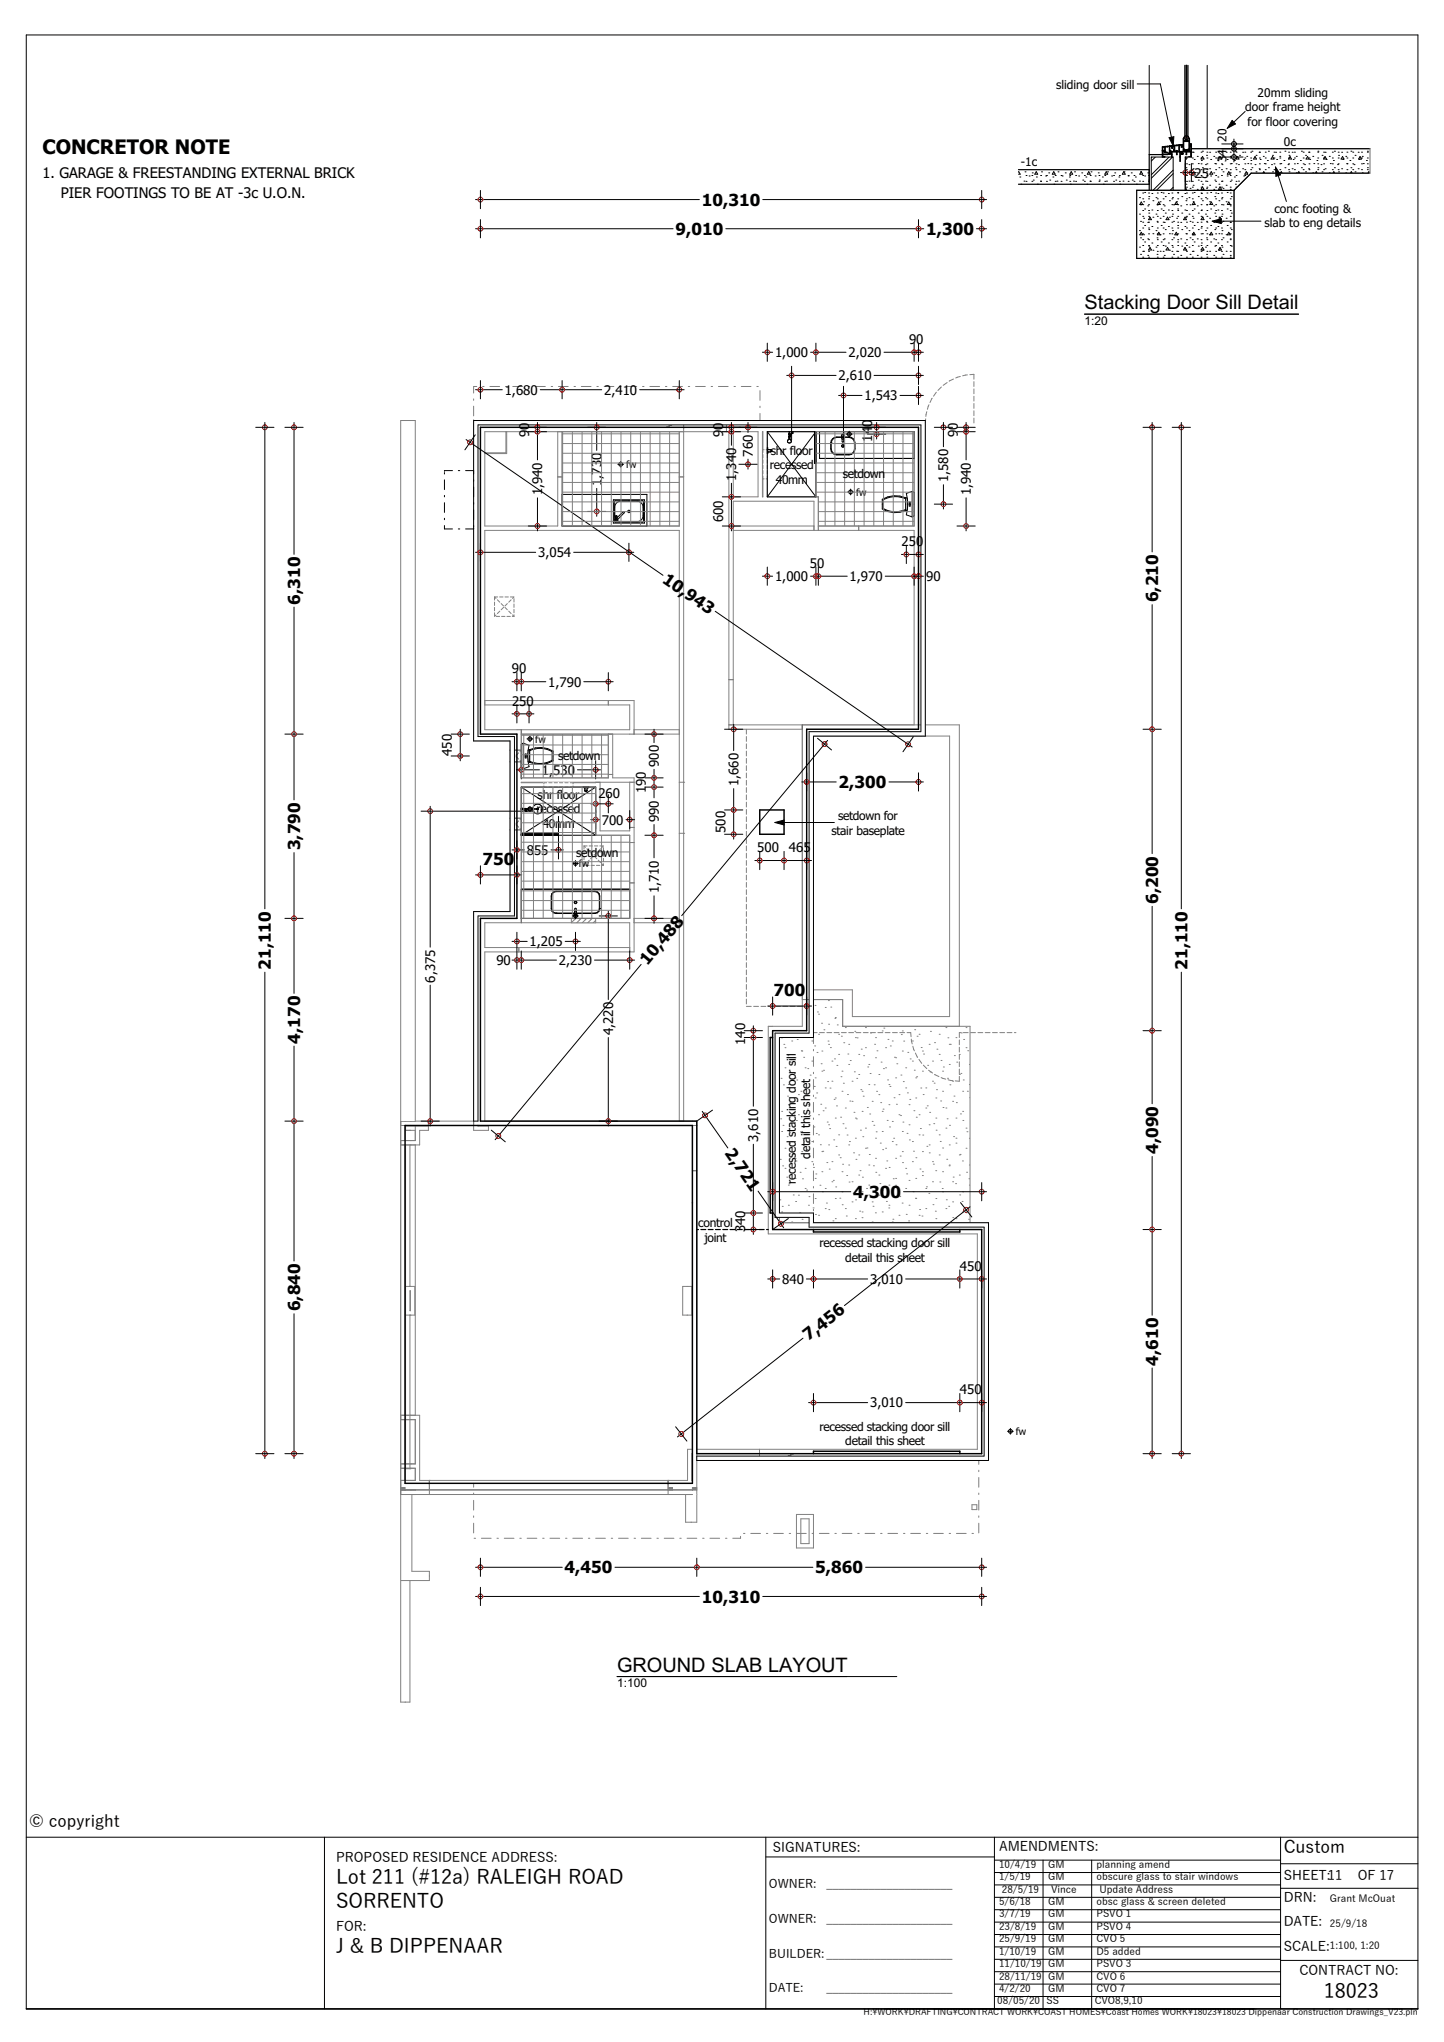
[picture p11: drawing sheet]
<svg xmlns="http://www.w3.org/2000/svg" width="297mm" height="420mm" viewBox="0 0 297 420" stroke-linecap="round" stroke-linejoin="round" font-family="sans-serif">
<defs><g id="words">
<text font-size="13.7" x="4.7" y="53.4">INTERNAL ELEVATION NOTES</text>
<g font-size="4.1">
<text x="8.7" y="31.8">CONCRETOR NOTE</text>
<text x="223.1" y="63.6">Stacking Door Sill Detail</text>
<text x="126.9" y="343.8">GROUND SLAB LAYOUT</text>
<text x="69.1" y="387.5">Lot 211 (#12a) RALEIGH ROAD</text>
<text x="69.1" y="392.4">SORRENTO</text>
<text x="69.1" y="401.6">J &amp; B DIPPENAAR</text>
<text x="272.3" y="411">18023</text>
</g>
<text font-size="3.6" x="264" y="381">Custom</text>
<g font-size="3.4">
<text x="144.3" y="42.3">10,310</text>
<text x="138.9" y="48.3">9,010</text>
<text x="190.5" y="48.3">1,300</text>
<text x="136.1" y="119.6" transform="rotate(35 136.1 119.6)">10,943</text>
<text x="61.7" y="124.4" transform="rotate(-90 61.7 124.4)">6,310</text>
<text x="238.2" y="123.9" transform="rotate(-90 238.2 123.9)">6,210</text>
<text x="172.5" y="162.1">2,300</text>
<text x="61.7" y="174.9" transform="rotate(-90 61.7 174.9)">3,790</text>
<text x="99.3" y="177.8">750</text>
<text x="238.2" y="185.9" transform="rotate(-90 238.2 185.9)">6,200</text>
<text x="55.7" y="199.5" transform="rotate(-90 55.7 199.5)">21,110</text>
<text x="133.1" y="198.8" transform="rotate(-50 133.1 198.8)">10,488</text>
<text x="244.2" y="199.5" transform="rotate(-90 244.2 199.5)">21,110</text>
<text x="159.1" y="204.8">700</text>
<text x="61.7" y="214.7" transform="rotate(-90 61.7 214.7)">4,170</text>
<text x="149" y="237.2" transform="rotate(55 149 237.2)">2,721</text>
<text x="238.2" y="237.4" transform="rotate(-90 238.2 237.4)">4,090</text>
<text x="175.5" y="246.4">4,300</text>
<text x="61.7" y="269.7" transform="rotate(-90 61.7 269.7)">6,840</text>
<text x="166.3" y="275.9" transform="rotate(-38 166.3 275.9)">7,456</text>
<text x="238.2" y="280.9" transform="rotate(-90 238.2 280.9)">4,610</text>
<text x="116.1" y="323.6">4,450</text>
<text x="167.7" y="323.6">5,860</text>
<text x="144.3" y="329.6">10,310</text>
<text x="6" y="375.8">© copyright</text>
</g>
<g font-size="3">
<text x="8.7" y="36.6">1. GARAGE &amp; FREESTANDING EXTERNAL BRICK</text>
<text x="12.5" y="40.6">PIER FOOTINGS TO BE AT -3c U.O.N.</text>
</g>
<g font-size="2.7">
<text x="245.7" y="36.5">25</text>
<text x="187" y="70.8">90</text>
<text x="159.4" y="73.5">1,000</text>
<text x="174.5" y="73.5">2,020</text>
<text x="103.8" y="81.2">1,680</text>
<text x="124.3" y="81.2">2,410</text>
<text x="172.5" y="78.2">2,610</text>
<text x="177.8" y="82.3">1,543</text>
<text x="108.8" y="89.8" transform="rotate(-90 108.8 89.8)">90</text>
<text x="148.7" y="89.8" transform="rotate(-90 148.7 89.8)">90</text>
<text x="197" y="89.8" transform="rotate(-90 197 89.8)">90</text>
<text x="154.8" y="93.9" transform="rotate(-90 154.8 93.9)">760</text>
<text x="179.4" y="90.8" transform="rotate(-90 179.4 90.8)">140</text>
<text x="111.5" y="101.9" transform="rotate(-90 111.5 101.9)">1,940</text>
<text x="123.7" y="100" transform="rotate(-90 123.7 100)">1,730</text>
<text x="151.4" y="98.9" transform="rotate(-90 151.4 98.9)">1,340</text>
<text x="195" y="99.2" transform="rotate(-90 195 99.2)">1,580</text>
<text x="199.7" y="101.9" transform="rotate(-90 199.7 101.9)">1,940</text>
<text x="148.7" y="107.4" transform="rotate(-90 148.7 107.4)">600</text>
<text x="185.4" y="112.3">250</text>
<text x="110.7" y="114.6">3,054</text>
<text x="159.4" y="119.5">1,000</text>
<text x="166.6" y="116.8">50</text>
<text x="174.8" y="119.5">1,970</text>
<text x="190.5" y="119.5">90</text>
<text x="105.3" y="138.5">90</text>
<text x="112.8" y="141.2">1,790</text>
<text x="105.3" y="145.1">250</text>
<text x="93" y="155.5" transform="rotate(-90 93 155.5)">450</text>
<text x="111.5" y="159.3">1,530</text>
<text x="135.5" y="157.7" transform="rotate(-90 135.5 157.7)">900</text>
<text x="151.9" y="161.7" transform="rotate(-90 151.9 161.7)">1,660</text>
<text x="123.1" y="164">260</text>
<text x="132.8" y="163.2" transform="rotate(-90 132.8 163.2)">190</text>
<text x="123.8" y="169.6">700</text>
<text x="135.5" y="169.1" transform="rotate(-90 135.5 169.1)">990</text>
<text x="149.2" y="171.3" transform="rotate(-90 149.2 171.3)">500</text>
<text x="108.3" y="175.8">855</text>
<text x="155.8" y="175.3">500</text>
<text x="162.3" y="175.3">465</text>
<text x="135.5" y="183.8" transform="rotate(-90 135.5 183.8)">1,710</text>
<text x="108.9" y="194.6">1,205</text>
<text x="89.5" y="202.1" transform="rotate(-90 89.5 202.1)">6,375</text>
<text x="102.1" y="198.4">90</text>
<text x="115" y="198.5">2,230</text>
<text x="126.1" y="212.9" transform="rotate(-90 126.1 212.9)">4,220</text>
<text x="153.2" y="214.9" transform="rotate(-90 153.2 214.9)">140</text>
<text x="155.9" y="234.9" transform="rotate(-90 155.9 234.9)">3,610</text>
<text x="153.2" y="253.4" transform="rotate(-90 153.2 253.4)">340</text>
<text x="197.4" y="261.4">450</text>
<text x="160.9" y="264.1">840</text>
<text x="179" y="264.1">3,010</text>
<text x="197.4" y="286.8">450</text>
<text x="179" y="289.5">3,010</text>
<text x="69.1" y="383">PROPOSED RESIDENCE ADDRESS:</text>
<text x="159" y="380.8">SIGNATURES:</text>
<text x="205.5" y="380.7">AMENDMENTS:</text>
<text x="264" y="386.8">SHEET:11</text>
<text x="279.2" y="386.8">OF 17</text>
<text x="264" y="391.3">DRN:</text>
<text x="69.1" y="397.2">FOR:</text>
<text x="264" y="401.2">SCALE:</text>
<text x="264" y="396.2">DATE:</text>
<text x="267.3" y="406.2">CONTRACT NO:</text>
</g>
<g font-size="2.5">
<text x="217.2" y="18.3">sliding door sill</text>
<text x="256.1" y="22.9">door frame height</text>
<text x="258.7" y="19.9">20mm sliding</text>
<text x="252.3" y="29.1" transform="rotate(-90 252.3 29.1)">20</text>
<text x="256.6" y="25.8">for floor covering</text>
<text x="210" y="34.1">-1c</text>
<text x="252.3" y="33.4" transform="rotate(-90 252.3 33.4)">34</text>
<text x="264.1" y="30.1">0c</text>
<text x="260.1" y="46.8">slab to eng details</text>
<text x="262.1" y="43.8">conc footing &amp;</text>
<text x="223.1" y="66.8">1:20</text>
<text x="158.5" y="93.5">shr floor</text>
<text x="158.3" y="96.5">recessed</text>
<text x="159.6" y="99.5">40mm</text>
<text x="173.3" y="98.3">setdown</text>
<text x="114.8" y="156.2">setdown</text>
<text x="110.4" y="167.3">recessed</text>
<text x="110.6" y="164.3">shr</text>
<text x="114.5" y="164.3">floor</text>
<text x="111.6" y="170.3">40</text>
<text x="114.2" y="170.3">mm</text>
<text x="171" y="171.6">stair baseplate</text>
<text x="172.4" y="168.7">setdown for</text>
<text x="118.5" y="176.2">setdown</text>
<text x="166.6" y="238.3" transform="rotate(-90 166.6 238.3)">detail this sheet</text>
<text x="163.7" y="243.6" transform="rotate(-90 163.7 243.6)">recessed stacking door sill</text>
<text x="143.6" y="252.4">control</text>
<text x="144.9" y="255.4">joint</text>
<text x="168.6" y="256.5">recessed stacking door sill</text>
<text x="173.9" y="259.5">detail this sheet</text>
<text x="168.6" y="294.3">recessed stacking door sill</text>
<text x="173.9" y="297.3">detail this sheet</text>
<text x="126.9" y="347">1:100</text>
<text x="158.2" y="388.3">OWNER:</text>
<text x="170" y="388.3">_____________________</text>
<text x="158.2" y="395.6">OWNER:</text>
<text x="170" y="395.6">_____________________</text>
<text x="158.2" y="402.6">BUILDER:_____________________</text>
<text x="158.2" y="409.7">DATE:</text>
<text x="170" y="409.7">_____________________</text>
</g>
<g font-size="2.1">
<text x="128.8" y="96.3">fw</text>
<text x="176.1" y="102">fw</text>
<text x="110.1" y="152.7">fw</text>
<text x="119" y="178.4">fw</text>
<text x="208.9" y="295.2">fw</text>
<text x="205.5" y="384.2">10/4/19</text>
<text x="205.5" y="386.7">1/5/19</text>
<text x="206.1" y="389.3">28/5/19</text>
<text x="215.6" y="384.2">GM</text>
<text x="215.6" y="386.7">GM</text>
<text x="216.2" y="389.3">Vince</text>
<text x="225.5" y="384.2">planning amend</text>
<text x="225.5" y="386.7">obscure glass to stair windows</text>
<text x="226.1" y="389.3">Update Address</text>
<text x="205.5" y="391.8">5/6/18</text>
<text x="205.5" y="394.4">3/7/19</text>
<text x="215.6" y="391.8">GM</text>
<text x="215.6" y="394.4">GM</text>
<text x="225.5" y="391.8">obsc glass &amp; screen deleted</text>
<text x="225.5" y="394.4">PSVO 1</text>
<text x="273.5" y="391.2">Grant McOuat</text>
<text x="205.5" y="396.9">23/8/19</text>
<text x="205.5" y="399.5">25/9/19</text>
<text x="215.6" y="396.9">GM</text>
<text x="215.6" y="399.5">GM</text>
<text x="225.5" y="396.9">PSVO 4</text>
<text x="225.5" y="399.5">CVO 5</text>
<text x="273.5" y="396.3">25/9/18</text>
<text x="273.5" y="401">1:100, 1:20</text>
<text x="205.5" y="402">1/10/19</text>
<text x="205.5" y="404.6">11/10/19</text>
<text x="205.5" y="407.2">28/11/19</text>
<text x="215.6" y="402">GM</text>
<text x="215.6" y="404.6">GM</text>
<text x="215.6" y="407.2">GM</text>
<text x="225.5" y="402">D5 added</text>
<text x="225.5" y="404.6">PSVO 3</text>
<text x="225.5" y="407.2">CVO 6</text>
<text x="205.1" y="412.2">08/05/20</text>
<text x="205.5" y="409.8">4/2/20</text>
<text x="215.2" y="412.2">SS</text>
<text x="215.6" y="409.8">GM</text>
<text x="225.2" y="412.2">CVO8,9,10</text>
<text x="225.5" y="409.8">CVO 7</text>
</g>
<text font-size="1.8" x="177.6" y="414.5">H:\WORK\DRAFTING\CONTRACT WORK\COAST HOMES\Coast Homes WORK\18023\18023 Dippenaar Construction Drawings_V23.pln</text>
</g></defs>
<g fill="none" stroke="#000" stroke-width=".21">
<path d="M5.4 7.2h286.2v406h-286.2zM5.4 377.9h286.2M66.7 377.9v35.3M157.5 377.9v35.3M204.5 377.9v35.3M263.4 377.9v35.3M157.5 381.9h47M204.5 397.9h58.9M204.5 395.3h58.9M204.5 392.8h58.9M204.5 390.2h58.9M204.5 387.7h58.9"/>
<path d="M204.5 385.1h58.9M204.5 382.6h58.9M214.5 382.6v30.6M224.5 382.6v30.6M263.4 383.3h28.2M263.4 388.4h28.2M204.5 408.1h58.9M204.5 405.5h58.9M204.5 403h58.9M204.5 400.4h58.9M204.5 410.6h58.9M263.4 403.2h28.2"/>
</g>
<!-- layer: D1  WALLS-(external) -->
<g fill="#fff">
<path d="M82.4 231.5h.9v3.1h-.9z" fill-rule="evenodd"/>
<path d="M82.4 235.5h.9v55.6h-.9z" fill-rule="evenodd"/>
<path d="M82.4 292h.9v9.1h-.9z" fill-rule="evenodd"/>
<path d="M82.4 302h.9v2.5h-.9z" fill-rule="evenodd"/>
<path d="M82.4 306.4l.9 .1z" fill-rule="evenodd"/>
<path d="M83.3 231.5h1.2v3.1h-1.2z" fill-rule="evenodd"/>
<path d="M83.3 235.5h1.2v55.6h-1.2z" fill-rule="evenodd"/>
<path d="M83.3 292h1.2v9.1h-1.2z" fill-rule="evenodd"/>
<path d="M83.3 302h1.2v2.5h-1.2z" fill-rule="evenodd"/>
<path d="M83.3 306.4l1.2 .1z" fill-rule="evenodd"/>
<path d="M84.5 231.5h.9v3.1h-.9z" fill-rule="evenodd"/>
<path d="M84.5 235.5h.9v55.6h-.9z" fill-rule="evenodd"/>
<path d="M84.5 292h.9v9.1h-.9z" fill-rule="evenodd"/>
<path d="M84.5 302h.9v2.5h-.9z" fill-rule="evenodd"/>
<path d="M84.5 306.4l.9 .1z" fill-rule="evenodd"/>
</g>
<path d="M82.4 231.5h3v3.1h-3M82.4 235.5h3v55.6h-3M85.4 230.6h-3v76.8h3M82.4 292h3v9.1h-3M82.4 302h3v2.5h-3M82.4 306.4h3l-3 .1" fill="none" stroke="#808080" stroke-width=".21"/>
<path d="M82.4 306h.9v.5h-.9z" fill-rule="evenodd" fill="#808080"/>
<path d="M82.4 306h.9v.5h-.9z" fill="none" stroke="#808080" stroke-width=".21"/>
<path d="M137.4 306h.9v.5h-.9z" fill-rule="evenodd" fill="#808080"/>
<path d="M137.4 306h.9v.5h-.9z" fill="none" stroke="#808080" stroke-width=".21"/>
<path d="M142.4 306h.9v.5h-.9z" fill-rule="evenodd" fill="#808080"/>
<path d="M165 149.1h32.3v62h-24v-5.5h-8.3zM167.3 151.4h28v57.7h-20v-5.5h-8zM82.4 231.5h15v-.9h-15v76.8M83.3 231.5v3.1M83.3 235.5v55.6M88.1 230.6v.9M140.4 264.6h1.9v5.9h-1.9zM83.3 292v9.1M83.3 302v2.5M83.3 306.4v.1M142.4 306h.9v.5h-.9z" fill="none" stroke="#808080" stroke-width=".21"/>
<path d="M88.3 304.5h49.1v1.9h-49.1z" fill-rule="evenodd" fill="#fff"/>
<path d="M99.7 195.8v34.8M104.9 187.5h-7.5v43.1M107.2 189.8h-7.5v5.1M142.4 299.5l-.1 5M85.4 304.5h-3v1.9l60 .1M86.3 304.5h55.1M88.3 304.5h.1M88.3 304.5v1.9M137.4 304.5h.1M137.4 304.5v1.9M143.3 300.4v7" fill="none" stroke="#808080" stroke-width=".21"/>
<path d="M107.2 188.9v.9" fill="none" stroke="#6d6d6d" stroke-width=".21"/>
<g fill="#fff">
<path d="M104.9 168.3h2.3v2.4h-2.3z" fill-rule="evenodd"/>
<path d="M104.9 154.3h2.3v2.4h-2.3z" fill-rule="evenodd"/>
</g>
<path d="M106.3 150.1h.9M165 149.1v.9M158 252.9v.9M142.4 298.1v.9" fill="none" stroke="#6d6d6d" stroke-width=".21"/>
<g fill="none" stroke="#808080" stroke-width=".21">
<path d="M114.7 88.8h-15v19.4M115.6 88.8h24.1M140.6 86.5v2.3h9.3M149.4 86.5v2.3M150.8 88.8h5.1M156.8 88.8h.1M157.8 88.8h30.2v19.4M99.7 109.1v35M188 109.1v40h-23M99.7 145v5.1h6.6M104.9 156.7h2.3M104.9 154.3h2.3"/>
<path d="M105.8 156.7h.1M105.8 154.3h.1M107.2 150.1v9.9M165 150v61.1M104.9 170.7h2.3M104.9 168.3h2.3M105.8 170.7h.1M105.8 168.3h.1M107.2 160.9v.1M107.2 161.9v27M104.9 187.5v-35.1h-7.5v-65.9h92.9v64.9h-23v62h-.9M98.3 231.5h44.1"/>
<path d="M99.7 230.6h42.7M160.3 251.5h43v48.9h-60v-2.3h57.7v-44.3h-43M142.4 299v.5M156.2 298.1v2.3"/>
</g>
<!-- layer: D2  WALLS-(internal) -->
<path d="M107.2 151h22.3M107.2 150.1h22.3M130.4 150.1h9.3v.9h-9.3zM149.9 150h15.1M150.8 149.1h14.2M107.2 189.8h22.3M107.2 188.9h22.3M130.4 188.9h9.3v.9h-9.3z" fill="none" stroke="#808080" stroke-width=".21"/>
<path d="M107.2 150.1v.9M165 149.1v.9M107.2 188.9v.9" fill="none" stroke="#6d6d6d" stroke-width=".21"/>
<path d="M99.7 144.1h25.4v.9h-25.4z" fill-rule="evenodd" fill="#fff"/>
<path d="M139.7 98.1h.9M99.7 109.1h40v41M99.7 108.2h15M115.6 108.2h24.1v-19.4h.9v141.8M125.1 144.1v.9M130.4 144.1h-30.7v.9h29.8M139.7 151v37.9M139.7 171.4h.9M139.7 160.9h.9M140.6 171.4h.1M140.6 160.9h.1M139.7 189.8v40.8" fill="none" stroke="#808080" stroke-width=".21"/>
<path d="M139.7 230.6h.9" fill="none" stroke="#6d6d6d" stroke-width=".21"/>
<path d="M106.7 194.9h22.8v.9h-22.8z" fill-rule="evenodd" fill="#fff"/>
<path d="M107.2 160h17.9M126 160h4.4M129.5 145v5.1M130.4 144.1v6M107.2 160.9h22.3M122.5 160.9v.1M122.5 161.9v9.9M123.4 160.9v10M99.7 194.9h29.8v.9M99.7 195.8h30.7M106.7 194.9v.9" fill="none" stroke="#808080" stroke-width=".21"/>
<path d="M129.5 151h.9M122.5 171.8h.9M122.5 160.9h.9" fill="none" stroke="#6d6d6d" stroke-width=".21"/>
<path d="M150.8 108.2h16.6v.9h-16.6z" fill-rule="evenodd" fill="#fff"/>
<path d="M167.4 109.1v-.9h-16.6v.9h37.2M176.6 108.2v.9M188 108.2h-19.7v.9" fill="none" stroke="#808080" stroke-width=".21"/>
<path d="M149.9 88.8h.9v13.4h-.9z" fill-rule="evenodd" fill="#fff"/>
<g fill="none" stroke="#808080" stroke-width=".21">
<path d="M114.7 98.1h.9M155.9 88.8v13.4M156.8 88.8v13.4M114.7 108.2v-19.4h.9v19.4M149.9 102.2h.9v-13.4h-.9v61.2M150.8 109.1v40h-.9M150.8 103.1v5.1M149.9 139.8h.9M125.1 159.3h.9M125.1 160v-9h.9v9M130.4 160v28.9M129.5 173.3h.9"/>
<path d="M129.5 170.2h.9M129.5 171.8v17.1M130.4 160.9h-.9v10M129.5 181.6h.9M129.5 189.8v5.1M130.4 189.8v6"/>
</g>
<!-- layer: D1  WALLS-(external) -->
<path d="M158 211.1h.9" fill="none" stroke="#6d6d6d" stroke-width=".21"/>
<g fill="none" stroke="#808080" stroke-width=".21">
<path d="M158 211.1v41.8M158.9 211.1h6.1M166.4 213.4h-6.1v38.1M83.4 235.5v66.6h.9M83.4 232.5h.9M84.3 232.5h.1M84.3 235.5v29.1M142.4 230.6h.9v67.5M143.3 231.5h-.9v66.6h-1v6.4M142.4 240.8h.9M83.4 264.6h1.9v5.9h-1.9M84.3 270.5h.1"/>
<path d="M84.3 264.6h.1M84.3 265.5l.1 4.1zM84.3 270.5v31.6M142.4 299l-.1 5.5M84.3 302.1h.1"/>
</g>
<g fill="#fff">
<path d="M82.4 325.1l.9-.8v.8z"/>
<path d="M83.6 324.1l.2-.2v.2z"/>
<path d="M83.8 323.2h.9l-.9 .7z"/>
<path d="M83.5 324.2l.3-.1z" fill-rule="evenodd"/>
<path d="M83.8 323.9l.9-.7v.9h-.9z" fill-rule="evenodd"/>
<path d="M82.4 307.4h.9v16.8h-.9z" fill-rule="evenodd"/>
<path d="M82.4 324.2h.9v.1l-.9 .8z" fill-rule="evenodd"/>
<path d="M83.3 307.4h.5v16.5l-.2 .2h-.3z" fill-rule="evenodd"/>
<path d="M83.3 324.1h.3z" fill-rule="evenodd"/>
<path d="M83.8 307.4h.9v15.8h-.9z" fill-rule="evenodd"/>
</g>
<path d="M82.4 307.4v17.7M84.7 307.4v15.8" fill="none" stroke="#808080" stroke-width=".21"/>
<g fill="#fff">
<path d="M83.3 324.2h.2l-.2 .1z"/>
<path d="M83.3 324.3l.2-.1h4.8v.9h-5z" fill-rule="evenodd"/>
<path d="M83.8 324.1l4.5 .1z" fill-rule="evenodd"/>
<path d="M84.7 323.2h3.6v.9h-3.6z" fill-rule="evenodd"/>
</g>
<path d="M84.7 323.2h3.6v1.9h-4" fill="none" stroke="#808080" stroke-width=".21"/>
<g fill="#fff">
<path d="M142.2 307.4h1.1v5.7h-1.1z" fill-rule="evenodd"/>
<path d="M142.1 307.4l.1 5.7z" fill-rule="evenodd"/>
<path d="M141 307.4h1.1v5.7h-1.1z" fill-rule="evenodd"/>
</g>
<path d="M85.4 232.5h-2v-.9h4.7v.9h-1.8M97.4 231.5v1h3.1v-.9l-2.2-.1M85.4 292v9.1h-3v.9h3v2.5M86.3 291.1v13.4M142.4 307.4h-1.4v5.7h2.3v-5.7M163.8 311.5h3.5v6.9h-3.5zM164.7 312.4h1.7v5.1h-1.7z" fill="none" stroke="#808080" stroke-width=".21"/>
<!-- layer: D2  WALLS-(internal) -->
<path d="M99.7 93.1h4.4v-4.3h.1v4.5h-4.5zM150.8 103.1h16.6v5.1M150.8 102.2h5.1M156.8 102.2h.1M157.8 102.2h10.5v6M123.4 171.8h6.1M123.4 170.9h6.1" fill="none" stroke="#808080" stroke-width=".21"/>
<!-- layer: D1  WALLS-(external) -->
<g fill="#fff">
<path d="M82.4 86.5h.9v144.1h-.9z" fill-rule="evenodd"/>
<path d="M83.3 86.5h1.2v144.1h-1.2z" fill-rule="evenodd"/>
<path d="M84.5 86.5h.9v144.1h-.9z" fill-rule="evenodd"/>
</g>
<path d="M82.4 230.6v-144.1h3v144.1" fill="none" stroke="#808080" stroke-width=".21"/>
<g fill="#fff">
<path d="M82.4 325.1h.9v25h-.9z" fill-rule="evenodd"/>
<path d="M83.3 325.1l.1 25z" fill-rule="evenodd"/>
<path d="M83.4 325.1h.9v25h-.9z" fill-rule="evenodd"/>
</g>
<g fill="none" stroke="#808080" stroke-width=".21">
<path d="M98.1 79.5h-.7v1.3M99.3 79.5h.3M100.8 79.5h2M104 79.5h.3M105.5 79.5h2M108.7 79.5h.3M110.2 79.5h2M113.4 79.5h.3M114.9 79.5h2M118.1 79.5h.3M119.6 79.5h2M122.8 79.5h.3"/>
<path d="M124.3 79.5h2M127.5 79.5h.3M129 79.5h2M132.2 79.5h.3M133.7 79.5h2M136.9 79.5h.3M138.4 79.5h2M141.6 79.5h.3M143.1 79.5h2M146.3 79.5h.3M147.8 79.5h2M151 79.5h.3"/>
<path d="M152.5 79.5h2M155.7 79.5h.3M193.6 79.6l-.7 .7M194.8 78.7l-.8 .6M196.1 78l-.9 .4M197.5 77.4l-.9 .3M199 77.1l-1 .2M199.5 77.1l.8-.1v1M200.3 78.5v1M200.3 80v1M97.4 82v.3M97.4 83.5v2"/>
<path d="M97.4 86.3v.2M156.3 80.3v2M156.3 83.5v.3M156.3 85v1.5M190.4 86.2l-.1 .8M190.6 84.7l-.2 1M191.1 83.2l-.3 1M191.7 81.9l-.4 .9M192.6 80.7l-.6 .8M200.3 81.5v1M200.3 83v1M200.3 84.5v1"/>
<path d="M200.3 86v1M104.9 154.3l.3 .3M105.2 156.4l-.3 .3M105.4 154.8l.5 .5M105.9 155.6l-.5 .5M106.2 155.6l.5 .5M106.7 154.8l-.5 .5M107 156.4l.2 .3M107.2 154.3l-.2 .3M104.9 168.3l.3 .3M105.2 170.4l-.3 .3M105.4 168.8l.5 .5"/>
<path d="M105.9 169.6l-.5 .5M106.2 169.6l.5 .5M106.7 168.8l-.5 .5M107 170.4l.2 .3M107.2 168.3l-.2 .3M167.3 212.4h.8M167.3 213.4v1.2M167.3 215.8v.3M167.3 217.3v2M168.6 212.4h1M170.1 212.4h1M171.6 212.4h1"/>
<path d="M173.1 212.4h1M174.6 212.4h1M176.1 212.4h1M177.6 212.4h1M179.1 212.4h1M180.6 212.4h1M182.1 212.4h1M183.6 212.4h1M185.1 212.4h1M186.6 212.4h.7l.1 .8M187.4 213.7l.2 1M187.8 215.2l.3 .9"/>
<path d="M188.3 216.6l.4 .9M189 217.9l.6 .8M189.9 219.1l.7 .7M197.3 213.9v1M197.3 215.4v1M197.3 216.9v1M197.3 218.4v1M197.3 219.9v1M197.6 212.4h-.3v1M198.1 212.4h1M199.6 212.4h1M201.1 212.4h1"/>
<path d="M202.6 212.4h1M204.1 212.4h1M205.6 212.4h1M207.1 212.4h1M208.6 212.4h.4M85.4 232.5v2.1h-3v.9h3.9v-3M167.3 220.5v.3M167.3 222v2M167.3 225.2v.3M167.3 226.7v2M167.3 229.9v.3M167.3 231.4v2"/>
<path d="M167.3 234.6v.3M167.3 236.1v2M167.3 239.3v.3M191 220.1l.8 .6M192.2 221l.9 .4M193.6 221.6l.9 .4M195 222.1l1 .2M197.3 221.4v1l-.8-.1M167.3 240.8v2M167.3 244v.3M167.3 245.5v2M167.3 248.7v.3"/>
<path d="M167.3 250.2v1.3M86.3 291.1h-3.9v.9h3M88.3 307.4h.1M88.3 306.5v.9M97.4 305.1v.8M97.4 307.1v.3M97.4 308.6v2M97.4 311.8v.3M97.4 313.3v2M97.5 316.4h.3M99 316.4h2M102.2 316.4h.3"/>
<path d="M103.7 316.4h2M106.9 316.4h.3M108.4 316.4h2M111.6 316.4h.3M113.1 316.4h2M116.3 316.4h.3M117.8 316.4h2M121 316.4h.3M122.5 316.4h2M125.7 316.4h.3M127.2 316.4h2M130.4 316.4h.3"/>
<path d="M131.9 316.4h2M135.1 316.4h.3M136.6 316.4h2M137.4 307.4h.1M137.4 306.5v.9M139.8 316.4h.3M141.3 316.4h2M142.4 306.5h-60v.9h60M144.5 316.4h.3M146 316.4h2M149.2 316.4h.3M152.3 316v.4h-1.6"/>
<path d="M152.9 315.4h.3M154.4 315.4h2M157.6 315.4h.3M159.1 315.4h2M162.3 315.4h.3M163.8 315.4h2M167 315.4h.3M168.5 315.4h2M171.7 315.4h.3M173.2 315.4h2M176.4 315.4h.3M177.9 315.4h2"/>
<path d="M181.1 315.4h.3M182.6 315.4h2M185.8 315.4h.3M187.3 315.4h2M190.5 315.4h.3M192 315.4h2M195.2 315.4h.3M196.7 315.4h2M199.9 309.5h1v1h-1zM199.9 315.4h.3M201.3 300.4v.8M201.3 302.4v.3"/>
<path d="M201.3 303.9v2M201.3 307.1v.3M201.3 308.6v2M201.3 311.8v.3M201.3 313.3v2M82.4 325.1h1.9v25h-1.9z"/>
</g>
<!-- layer: D2  WALLS-(internal) -->
<g fill="none" stroke="#808080" stroke-width=".21">
<path d="M156.9 88.8v13.4M157.8 88.8v13.4M101.7 122.8h.7M101.7 122.8v.6M101.7 123.8v.7M101.7 124.9v.7M101.7 126v.7M101.7 122.8l.3 .3M102 126.5l-.3 .3M102.1 126.8h.7M102.3 123.4l.5 .5M102.8 122.8h.7"/>
<path d="M102.8 125.7l-.5 .5M103.1 124.1l.5 .5M103.2 126.8h.7M103.6 124.9l-.5 .5M103.9 124.9l.5 .5M103.9 122.8h.7M104.3 126.8h.7M104.4 124.1l-.5 .5M104.6 125.7l.5 .5M105 122.8h.7M105.1 123.4l-.5 .5M105.4 126.8h.3"/>
<path d="M105.4 126.5l.3 .3M105.7 123.1v.7M105.7 124.2v.7M105.7 125.3v.7M105.7 126.4v.4M105.7 122.8l-.3 .3M153.5 150v1M153.5 151.5v1M153.5 153v1M153.5 154.5v1M153.5 156v1M153.5 157.5v1"/>
<path d="M153.5 159v1M107.2 161.9h15.3M107.2 161h15.3M120.1 174h.7M120.1 174v.6M120.1 175v.7M120.1 176.1v.7M120.1 177.2v.7M120.1 174l.3 .3M120.4 177.7l-.3 .3M120.5 178h.7M120.7 174.6l.5 .5"/>
<path d="M121.2 174h.7M121.2 176.9l-.5 .5M121.5 175.4l.5 .5M121.6 178h.7M122 176.1l-.5 .5M122.3 176.1l.5 .5M122.3 174h.7M122.7 178h.7M122.8 175.4l-.5 .5M123 176.9l.5 .5M123.4 174h.7M123.5 174.6l-.5 .5"/>
<path d="M123.8 178h.3M123.8 177.7l.3 .3M124.1 174.3v.7M124.1 175.4v.7M124.1 176.5v.7M124.1 177.6v.4M124.1 174l-.3 .3M153.5 160.5v1M153.5 162v1M153.5 163.5v1M153.5 165v1M153.5 166.5v1"/>
<path d="M153.5 168v1M153.5 169.5v1M153.5 171v1M153.5 172.5v1M153.5 174v1M153.5 175.5v1M153.5 177v1M153.5 178.5v1M153.5 180v1M153.5 181.5v1M153.5 183v1M153.5 184.5v1"/>
<path d="M153.5 186v1M153.5 187.5v1M153.5 189v1M153.5 190.5v1M153.5 192v1M153.5 193.5v1M153.5 195v1M153.5 196.5v1M153.5 198v1M153.5 199.5v1M153.5 207h1M153.5 201v1"/>
<path d="M153.5 202.5v1M153.5 204v1M153.5 205.5v1M155 207h1M156.5 207h1M158 207h1M159.5 207h1M161 207h1M162.5 207h1M164 207h1"/>
</g>
<!-- layer: D1  WALLS-(external) -->
<path d="M138.1 87.5h-.5v.3h-.5M163.1 299.1h-.5v.3h-.5" fill="none" stroke="#808080" stroke-width=".25"/>
<!-- layer: D2  WALLS-(internal) -->
<path d="M117.5 188.9h5v.9h-5z" fill-rule="evenodd" fill="#fff"/>
<path d="M117.5 188.9h5v.9h-5zM118.4 188.9l-.9 .9M119.5 188.9l-.9 .9M120.7 188.9l-.9 .9M121.8 188.9l-.9 .9M122.5 189.3l-.5 .5" fill="none" stroke="#808080" stroke-width=".21"/>
<!-- layer: D1  WALLS-(external) -->
<path d="M156.9 92.5h.9v6h-.9z" fill-rule="evenodd" fill="#fff"/>
<path d="M156.9 97.9v.6h.3M156.9 93.5v.7M156.9 94.6v.7M156.9 95.7v.7M156.9 96.8v.7M157.2 92.5h-.3v.6M157.6 92.5h.2v.6M157.8 97.9v.6h-.2M157.8 93.5v.7M157.8 94.6v.7M157.8 95.7v.7M157.8 96.8v.7" fill="none" stroke="#808080" stroke-width=".21"/>
<path d="M111.9 161h6v.9h-6z" fill-rule="evenodd" fill="#fff"/>
<path d="M111.9 161.6v.3h.6M112.5 161h-.6v.2M112.9 161h.7M112.9 161.9h.7M114 161h.7M114 161.9h.7M115.1 161h.7M115.1 161.9h.7M116.2 161h.7M116.2 161.9h.7M117.3 161h.6v.2M117.9 161.6v.3h-.6" fill="none" stroke="#808080" stroke-width=".21"/>
<!-- layer: C2  CONCRETE-(setout) -->
<path d="M233.8 39.1h20v14h-20z" fill-rule="evenodd" fill="#fff"/>
<path d="M233.8 39.1h20v14h-20z" fill="none" stroke="#000" stroke-width=".21"/>
<path d="M209.5 34.9h26.9v3h-26.9z" fill-rule="evenodd" fill="#fff"/>
<g fill="none" stroke="#000" stroke-width=".21">
<path d="M233.9 17.3h4.8l2.2 10.9M236.4 13.4v18.4M248.3 13.4v17.2M209.5 35.4v-.1l.3 .5h-.3M209.8 36.4h.1M210 37.9h.1M210.6 37.3h.1M210.8 35.3h.1M211 37.3h.1M211 36.1h.1M211.7 36.2h.1M212.2 37.3h.1"/>
<path d="M212.2 36.1h.1M212.3 35.6h.1M212.5 37h.1M213.1 35.3l.3 .5h-.6zM213.2 36.4h.1M213.4 37.9h.1M214 37.3h.1M214 36.1h.1M214.2 35.3h.1M215.1 36.2h.1M215.2 37.3h.1M215.2 36.1h.1"/>
<path d="M215.7 35.6h.1M215.9 37h.1M216.6 36.4h.1M216.7 35.3l.3 .5h-.6zM216.8 37.9h.1M217 37.3h.1M217 36.1h.1M217.4 37.3h.1M217.6 35.3h.1M218.2 37.3h.1M218.2 36.1h.1M218.5 36.2h.1"/>
<path d="M219.1 35.6h.1M219.3 37h.1M219.9 36.4h.1M220 37.3h.1M220 36.1h.1M220.2 37.9h.1M220.3 35.3l.3 .5h-.6zM220.8 37.3h.1M221 35.3h.1M221.2 37.3h.1M221.2 36.1h.1M221.9 36.2h.1"/>
<path d="M222.5 35.6h.1M222.7 37h.1M223 37.3h.1M223 36.1h.1M223.3 36.4h.1M223.6 37.9h.1M223.9 35.3l.3 .5h-.6zM224.2 37.3h.1M224.2 36.1h.1M224.4 35.3h.1M225.2 36.2h.1M225.9 35.6h.1"/>
<path d="M226 37.3h.1M226 36.1h.1M226.1 37h.1M226.7 36.4h.1M226.9 37.9h.1M227.2 37.3h.1M227.2 36.1h.1M227.5 35.3l.3 .5h-.6zM227.6 37.3h.1M227.8 35.3h.1M228.6 36.2h.1M229 37.3h.1"/>
<path d="M229 36.1h.1M229.3 35.6h.1M229.5 37h.1M230.1 36.4h.1M230.2 37.3h.1M230.2 36.1h.1M230.3 37.9h.1M231 37.3h.1M231.1 35.3l.3 .5h-.6zM231.2 35.3h.1M232 37.3h.1M232 36.1h.1"/>
<path d="M232 36.2h.1M232.7 35.6h.1M232.9 37h.1M233.2 37.3h.1M233.2 36.1h.1M233.5 36.4h.1M233.7 37.9h.1M234.4 37.3h.1M234.6 35.3h.1M234.7 35.3l.3 .5h-.6zM235 37.3h.1M235 36.1h.1"/>
<path d="M235.4 36.2h.1M236.1 35.6h.1M236.2 37.3h.1M236.2 36.1h.1M236.3 37h.1M240.5 28.3l.9-.2-.1 1.9zM253.4 24.8l.7 .7-1.7 .9zM256.1 22.9l-2.3 2.2"/>
</g>
<g fill="none" stroke="#000" stroke-width=".25">
<path d="M243.7 13.4v14.8M244 13.4l.1 15zM244.3 13.4v14.8l.3 .3v.5h-.4l-.1-.3M209.5 34.9h26.9M209.5 37.9h26.9M239.1 31.8h-2.7v7.3M239.6 31.3h.1M239.6 31.2l-.1 .1M239.6 31.3l.4 .1M239.6 31.2h.1M240 31.4h.1M240.6 30.1v1.3l-.1-1.3-.8 .1v1.1l.3 .1"/>
<path d="M240.6 30.1h.4v.4h.2v-.1M240.6 30.1h.1M241 30h.5v.7h-.1l.1 .1-.1 .1 .1 .1M241 30l-1.9 .2v.7l.1-.6h.4v.6h-.2l.2 .2h-.2l.2 .1M241.1 30.2v.2M241.1 30.4h.1M241.1 30.1h.1M241.1 30.1v.1M241.1 30.2h.1M241.2 30.4h.1M241.2 30.4h-.1M241.2 30.2h.1"/>
<path d="M241.2 30.3v.1M241.2 30.3h.1M241.2 30.1v.1M241.2 30h.1M241.3 30v.1M241.3 30.1h-.1M241.5 31h.1M241.5 31v.1M241.5 31.1l.5 .1M242 31.1h.1M242 31.1v.1M242.6 29.9v1.3l-.1-1.3-.9 .1v1.1h.4"/>
<path d="M242.6 29.9h.4v.3l.2-.1M242.6 29.9h.1M243 29.8h.1M243.1 29.9v.2M243.1 29.9h.1M243.1 30.1h.1M243.2 29.9h.1M243.2 30.1h.1M243.2 29.8v.1M243.2 29.8l-2.2 .2M243.2 29.8h.1M243.4 30.9v.2l.4-.1v.1l.2-.2 .2 .2v-.1l.4 .1v-.2"/>
<path d="M243.7 28.2l-.2 .4v.4h.3M243.7 28.2h.1M243.7 28.1l-.3 .4v2.4h.2l-.1-1.8h1.1l-.1 1.8h.1v-2.4l-.3-.4M243.8 28.9v.1M244 28.7h.1M244 28.7l-.2 .2M244 28.7v.2l.1-.2M244.1 28.7h.1M244.6 30.7h-.2v.2h-.8v-.2h-.1"/>
</g>
<path d="M236.8 13.4h11.5" fill="none" stroke="#fff" stroke-width=".21"/>
<path d="M240.5 28.3l.9-.2-.1 1.9zM253.4 24.8l.7 .7-1.7 .9z" fill="#000"/>
<path d="M248.8 30.6h33v5h-24.5l-3.5 3.5h-5z" fill-rule="evenodd" fill="#fff"/>
<path d="M248.8 30.6h33v5h-24.5l-3.5 3.5h-5z" fill="none" stroke="#000" stroke-width=".21"/>
<path d="M236.8 32.3h4.5v6.8h-4.5z" fill-rule="evenodd" fill="#fff"/>
<path d="M236.8 32.3h4.5v6.8h-4.5zM236.9 32.3l-.1 .1M237.6 32.3l-.8 .8M240.5 32.3l-3.7 3.7M241.2 32.3l-4.4 4.4M241.3 35.7l-3.4 3.4M241.3 38.5l-.6 .6M241.3 35l-4.2 4.1" fill="none" stroke="#000" stroke-width=".21"/>
<path d="M243.8 33h4.5v6.1h-4.5z" fill-rule="evenodd" fill="#fff"/>
<path d="M243.8 33h4.5v6.1h-4.5zM244 33l-.2 .2M246.8 33l-3 3M247.5 33l-3.7 3.7M248.3 35.8l-3.4 3.3M248.3 38.6l-.5 .5M248.3 35.1l-4.1 4" fill="none" stroke="#000" stroke-width=".21"/>
<g fill="none" stroke="#000" stroke-width=".25">
<path d="M240.5 31.7v-.2h.1l.1 .2v-.1v-.3h.3v1l.1-1h.9v.5h.1v-.5h1v.4M240.5 31.7h.1M242 31.1l-1.2 .1-.1-.3-.1 .5-.4 .3h-1v-.4h.4v-.2h-.2v-.1h-.3v1.3h.5l-.4-.1v-.4h1l.2-.2 .1 .1M242 31.1h.1M242 31.1l.1-.1v.2l1.9-.1M242.7 32.3h.1M242.7 31.3h.1M242.8 31.3v1.9l-.1-1.9M243.1 31.7h.1M244 31.1h.1M244 31.1v-.1l.1 .1M244.1 31.1h.1"/>
<path d="M244.8 29.7l.2-.1v2.6l1 .1h-1.4l.3-.1v-.9h-.8v.5h-.1v-.5h-.8l.1 .3-.1 .1v-.2l-.1 .2M244.8 29.9l.1 1.3-.8-.1M244.9 29.9h-.1M244.9 29.7h.1M244.9 29.7v.2"/>
</g>
<path d="M245 30.6h3.8v8.5h-.5v-6.8h-3.3z" fill-rule="evenodd" fill="#ff0"/>
<path d="M245 30.6h3.8v8.5h-.5v-6.8h-3.3z" fill="none" stroke="#000" stroke-width=".25"/>
<path d="M233.8 39.1h20v14h-20z" fill-rule="evenodd" fill="#fff"/>
<g fill="none" stroke="#000" stroke-width=".21">
<path d="M235 39.7h.1M235.4 39.6h.1M236.2 39.7h.1M236.9 39.8h.1M238 39.7h.1M238.8 39.6h.1M239.2 39.7h.1M240.3 39.8h.1M241 39.7h.1M242.2 39.6h.1M242.2 39.7h.1M243.7 39.8h.1"/>
<path d="M244 39.7h.1M245.2 39.7h.1M245.6 39.6h.1M247 39.7h.1M247.1 39.8h.1M248.2 39.7h.1M249 39.6h.1M250 39.7h.1M250.5 39.8h.1M251.2 39.7h.1M252.4 39.6h.1M253 39.7h.1"/>
<path d="M234.4 50.8h.1M234.4 47.4h.1M234.4 44h.1M234.4 40.6h.1M234.6 52.3h.1M234.6 48.9h.1M234.6 45.5h.1M234.6 42.1h.1M234.7 47.8l.3 .5h-.6zM234.7 41.5l.3 .6h-.6zM235 52.9h.1M235 51.7h.1"/>
<path d="M235 50.5h.1M235 49.3h.1M235 48.1h.1M235 46.9h.1M235 45.7h.1M235 44.5h.1M235 43.3h.1M235 42.1h.1M235 40.9h.1M235.2 51.7h.1M235.2 48.3h.1M235.2 44.9h.1"/>
<path d="M235.2 41.5h.1M235.4 49.8h.1M235.4 46.4h.1M235.4 43h.1M236.1 52.5h.1M236.1 49.1h.1M236.1 45.7h.1M236.1 42.3h.1M236.2 52.9h.1M236.2 51.7h.1M236.2 50.5h.1M236.2 49.3h.1"/>
<path d="M236.2 48.1h.1M236.2 46.9h.1M236.2 45.7h.1M236.2 44.5h.1M236.2 43.3h.1M236.2 42.1h.1M236.2 40.9h.1M236.3 50.6h.1M236.3 47.2h.1M236.3 43.8h.1M236.3 40.4h.1M236.5 50.9l.3 .5h-.6z"/>
<path d="M236.5 44.7l.3 .5h-.6zM236.9 50h.1M236.9 46.6h.1M236.9 43.2h.1M237.1 51.5h.1M237.1 48.1h.1M237.1 44.7h.1M237.1 41.3h.1M237.8 50.8h.1M237.8 47.4h.1M237.8 44h.1M237.8 40.6h.1"/>
<path d="M238 52.3h.1M238 48.9h.1M238 45.5h.1M238 42.1h.1M238 52.9h.1M238 51.7h.1M238 50.5h.1M238 49.3h.1M238 48.1h.1M238 46.9h.1M238 45.7h.1M238 44.5h.1"/>
<path d="M238 43.3h.1M238 40.9h.1M238.3 47.8l.3 .5h-.6zM238.3 41.5l.3 .6h-.6zM238.6 51.7h.1M238.6 48.3h.1M238.6 44.9h.1M238.6 41.5h.1M238.8 49.8h.1M238.8 46.4h.1M238.8 43h.1M239.2 52.9h.1"/>
<path d="M239.2 51.7h.1M239.2 50.5h.1M239.2 49.3h.1M239.2 48.1h.1M239.2 46.9h.1M239.2 45.7h.1M239.2 44.5h.1M239.2 43.3h.1M239.2 42.1h.1M239.2 40.9h.1M239.5 52.5h.1M239.5 49.1h.1"/>
<path d="M239.5 45.7h.1M239.5 42.3h.1M239.7 50.6h.1M239.7 47.2h.1M239.7 43.8h.1M239.7 40.4h.1M240.1 50.9l.3 .5h-.6zM240.1 44.7l.3 .5h-.6zM240.3 50h.1M240.3 46.6h.1M240.3 43.2h.1M240.5 51.5h.1"/>
<path d="M240.5 48.1h.1M240.5 44.7h.1M240.5 41.3h.1M241 52.9h.1M241 51.7h.1M241 50.5h.1M241 49.3h.1M241 48.1h.1M241 46.9h.1M241 45.7h.1M241 44.5h.1M241 43.3h.1"/>
<path d="M241 42.1h.1M241 40.9h.1M241.2 50.8h.1M241.2 47.4h.1M241.2 44h.1M241.2 40.6h.1M241.4 52.3h.1M241.4 48.9h.1M241.4 45.5h.1M241.4 42.1h.1M241.9 47.8l.3 .5h-.6zM241.9 41.5l.3 .6h-.6z"/>
<path d="M242 51.7h.1M242 48.3h.1M242 44.9h.1M242 41.5h.1M242.2 49.8h.1M242.2 46.4h.1M242.2 43h.1M242.2 52.9h.1M242.2 51.7h.1M242.2 50.5h.1M242.2 49.3h.1M242.2 48.1h.1"/>
<path d="M242.2 46.9h.1M242.2 45.7h.1M242.2 44.5h.1M242.2 43.3h.1M242.2 42.1h.1M242.2 40.9h.1M242.9 52.5h.1M242.9 49.1h.1M242.9 45.7h.1M242.9 42.3h.1M243.1 50.6h.1M243.1 47.2h.1"/>
<path d="M243.1 43.8h.1M243.1 40.4h.1M243.7 50h.1M243.7 46.6h.1M243.7 43.2h.1M243.7 50.9l.3 .5h-.6zM243.7 44.7l.3 .5h-.6zM243.9 51.5h.1M243.9 48.1h.1M243.9 44.7h.1M243.9 41.3h.1M244 52.9h.1"/>
<path d="M244 51.7h.1M244 50.5h.1M244 49.3h.1M244 48.1h.1M244 46.9h.1M244 45.7h.1M244 44.5h.1M244 43.3h.1M244 42.1h.1M244 40.9h.1M244.6 50.8h.1M244.6 47.4h.1"/>
<path d="M244.6 44h.1M244.6 40.6h.1M244.8 52.3h.1M244.8 48.9h.1M244.8 45.5h.1M244.8 42.1h.1M245.2 52.9h.1M245.2 51.7h.1M245.2 50.5h.1M245.2 49.3h.1M245.2 48.1h.1M245.2 46.9h.1"/>
<path d="M245.2 45.7h.1M245.2 44.5h.1M245.2 43.3h.1M245.2 42.1h.1M245.2 40.9h.1M245.4 51.7h.1M245.4 48.3h.1M245.4 44.9h.1M245.4 41.5h.1M245.5 47.8l.3 .5h-.6zM245.5 41.5l.3 .6h-.6zM245.6 49.8h.1"/>
<path d="M245.6 46.4h.1M245.6 43h.1M246.2 52.5h.1M246.2 49.1h.1M246.2 45.7h.1M246.2 42.3h.1M246.5 50.6h.1M246.5 47.2h.1M246.5 43.8h.1M246.5 40.4h.1M247 52.9h.1M247 51.7h.1"/>
<path d="M247 50.5h.1M247 49.3h.1M247 48.1h.1M247 46.9h.1M247 45.7h.1M247 44.5h.1M247 43.3h.1M247 42.1h.1M247 40.9h.1M247.1 50h.1M247.1 46.6h.1M247.1 43.2h.1"/>
<path d="M247.3 51.5h.1M247.3 48.1h.1M247.3 44.7h.1M247.3 41.3h.1M247.3 50.9l.3 .5h-.6zM247.3 44.7l.3 .5h-.6zM247.9 50.8h.1M247.9 47.4h.1M247.9 44h.1M247.9 40.6h.1M248.2 52.3h.1M248.2 48.9h.1"/>
<path d="M248.2 45.5h.1M248.2 42.1h.1M248.2 52.9h.1M248.2 51.7h.1M248.2 50.5h.1M248.2 49.3h.1M248.2 48.1h.1M248.2 46.9h.1M248.2 45.7h.1M248.2 44.5h.1M248.2 43.3h.1M248.2 40.9h.1"/>
<path d="M248.8 51.7h.1M248.8 48.3h.1M248.8 44.9h.1M248.8 41.5h.1M249 49.8h.1M249 46.4h.1M249 43h.1M249.1 47.8l.3 .5h-.6zM249.1 41.5l.3 .6h-.6zM249.6 52.5h.1M249.6 49.1h.1M249.6 45.7h.1"/>
<path d="M249.6 42.3h.1M249.9 50.6h.1M249.9 47.2h.1M249.9 43.8h.1M249.9 40.4h.1M250 52.9h.1M250 51.7h.1M250 50.5h.1M250 49.3h.1M250 48.1h.1M250 46.9h.1M250 45.7h.1"/>
<path d="M250 44.5h.1M250 43.3h.1M250 42.1h.1M250 40.9h.1M250.5 50h.1M250.5 46.6h.1M250.5 43.2h.1M250.7 51.5h.1M250.7 48.1h.1M250.7 44.7h.1M250.7 41.3h.1M250.9 50.9l.3 .5h-.6z"/>
<path d="M250.9 44.7l.3 .5h-.6zM251.2 52.9h.1M251.2 51.7h.1M251.2 50.5h.1M251.2 49.3h.1M251.2 48.1h.1M251.2 46.9h.1M251.2 45.7h.1M251.2 44.5h.1M251.2 43.3h.1M251.2 42.1h.1M251.2 40.9h.1"/>
<path d="M251.3 50.8h.1M251.3 47.4h.1M251.3 44h.1M251.3 40.6h.1M251.6 52.3h.1M251.6 48.9h.1M251.6 45.5h.1M251.6 42.1h.1M252.2 51.7h.1M252.2 48.3h.1M252.2 44.9h.1M252.2 41.5h.1"/>
<path d="M252.4 49.8h.1M252.4 46.4h.1M252.4 43h.1M252.7 47.8l.3 .5h-.6zM252.7 41.5l.3 .6h-.6zM253 52.9h.1M253 51.7h.1M253 50.5h.1M253 49.3h.1M253 48.1h.1M253 46.9h.1M253 45.7h.1"/>
<path d="M253 44.5h.1M253 43.3h.1M253 42.1h.1M253 40.9h.1M253 52.5h.1M253 49.1h.1M253 42.3h.1M253.2 50.6h.1M253.2 47.2h.1M253.2 43.8h.1M253.2 40.4h.1"/>
</g>
<path d="M233.8 39.1h20v14h-20z" fill="none" stroke="#000" stroke-width=".25"/>
<path d="M245 30.6h36.8v5h-24.5l-3.5 3.5h-10v-6.8h1.2z" fill-rule="evenodd" fill="#fff"/>
<g fill="none" stroke="#000" stroke-width=".21">
<path d="M243.8 38.5l.2 .4h-.2M243.8 32.3l.2 .4h-.2M243.9 37.9h.1M243.9 34.5h.1M244 38.5h.1M244 37.3h.1M244 36.1h.1M244 34.9h.1M244 33.7h.1M244 32.5h.1M244.6 37.3h.1M244.6 33.9h.1"/>
<path d="M244.8 38.7h.1M244.8 35.3h.1M245.2 38.5h.1M245.2 37.3h.1M245.2 36.1h.1M245.2 34.9h.1M245.2 33.7h.1M245.2 32.5h.1M245.2 31.3h.1M245.4 38.1h.1M245.4 34.7h.1M245.4 31.3h.1"/>
<path d="M245.5 35.3l.3 .5h-.6zM245.6 36.2h.1M245.6 32.8h.1M246.2 39h.1M246.2 35.6h.1M246.2 32.2h.1M246.5 37h.1M246.5 33.6h.1M247 38.5h.1M247 37.3h.1M247 36.1h.1M247 34.9h.1"/>
<path d="M247 33.7h.1M247 32.5h.1M247 31.3h.1M247.1 36.4h.1M247.1 33h.1M247.3 37.9h.1M247.3 34.5h.1M247.3 31.1h.1M247.3 38.4l.3 .5h-.6zM247.3 32.2l.3 .5h-.6zM247.9 37.3h.1M247.9 33.9h.1"/>
<path d="M248.2 38.7h.1M248.2 35.3h.1M248.2 32h.1M248.2 38.5h.1M248.2 37.3h.1M248.2 36.1h.1M248.2 34.9h.1M248.2 33.7h.1M248.2 32.5h.1M248.2 31.3h.1M248.8 38.1h.1M248.8 34.7h.1"/>
<path d="M248.8 31.3h.1M249 36.2h.1M249 32.8h.1M249.1 35.3l.3 .5h-.6zM249.6 39h.1M249.6 35.6h.1M249.6 32.2h.1M249.9 37h.1M249.9 33.6h.1M250 38.5h.1M250 37.3h.1M250 36.1h.1"/>
<path d="M250 34.9h.1M250 33.7h.1M250 32.5h.1M250 31.3h.1M250.5 36.4h.1M250.5 33h.1M250.7 37.9h.1M250.7 34.5h.1M250.7 31.1h.1M250.9 38.4l.3 .5h-.6zM250.9 32.2l.3 .5h-.6zM251.2 38.5h.1"/>
<path d="M251.2 37.3h.1M251.2 36.1h.1M251.2 34.9h.1M251.2 33.7h.1M251.2 32.5h.1M251.2 31.3h.1M251.3 37.3h.1M251.3 33.9h.1M251.6 38.7h.1M251.6 35.3h.1M251.6 32h.1M252.2 38.1h.1"/>
<path d="M252.2 34.7h.1M252.2 31.3h.1M252.4 36.2h.1M252.4 32.8h.1M252.7 35.3l.3 .5h-.6zM253 38.5h.1M253 37.3h.1M253 36.1h.1M253 34.9h.1M253 33.7h.1M253 32.5h.1M253 31.3h.1"/>
<path d="M253 39h.1M253 35.6h.1M253 32.2h.1M253.2 37h.1M253.2 33.6h.1M253.9 36.4h.1M253.9 33h.1M254.1 37.9h.1M254.1 34.5h.1M254.1 31.1h.1M254.2 38.5h.1M254.2 37.3h.1"/>
<path d="M254.2 36.1h.1M254.2 34.9h.1M254.2 33.7h.1M254.2 32.5h.1M254.2 31.3h.1M254.5 32.2l.3 .5h-.6zM254.7 37.3h.1M254.7 33.9h.1M254.9 35.3h.1M254.9 32h.1M255.6 34.7h.1M255.6 31.3h.1"/>
<path d="M255.8 36.2h.1M255.8 32.8h.1M256 36.1h.1M256 34.9h.1M256 33.7h.1M256 32.5h.1M256 31.3h.1M256.3 35.3l.3 .5h-.6zM256.4 35.6h.1M256.4 32.2h.1M256.6 33.6h.1M257.2 34.9h.1"/>
<path d="M257.2 33.7h.1M257.2 32.5h.1M257.2 31.3h.1M257.3 33h.1M257.5 34.5h.1M257.5 31.1h.1M258.1 33.9h.1M258.1 32.2l.3 .5h-.6zM258.3 35.3h.1M258.3 32h.1M259 34.7h.1M259 31.3h.1"/>
<path d="M259 34.9h.1M259 33.7h.1M259 32.5h.1M259.2 32.8h.1M259.8 35.6l.1-.3 .2 .3M259.8 35.6h.1M259.8 32.2h.1M260 33.6h.1M260.2 34.9h.1M260.2 33.7h.1M260.2 32.5h.1M260.2 31.3h.1"/>
<path d="M260.7 33h.1M260.9 34.5h.1M260.9 31.1h.1M261.5 33.9h.1M261.7 32.2l.3 .5h-.6zM261.7 35.3h.1M261.7 32h.1M262 34.9h.1M262 33.7h.1M262 32.5h.1M262 31.3h.1M262.4 34.7h.1"/>
<path d="M262.4 31.3h.1M262.6 32.8h.1M263.2 35.6h.1M263.2 32.2h.1M263.2 34.9h.1M263.2 33.7h.1M263.2 32.5h.1M263.2 31.3h.1M263.4 35.6l.1-.3 .2 .3M263.4 33.6h.1M264.1 33h.1M264.3 34.5h.1"/>
<path d="M264.3 31.1h.1M264.9 33.9h.1M265 34.9h.1M265 33.7h.1M265 32.5h.1M265 31.3h.1M265.1 35.3h.1M265.1 32h.1M265.3 32.2l.3 .5h-.6zM265.8 34.7h.1M265.8 31.3h.1M266 32.8h.1"/>
<path d="M266.2 34.9h.1M266.2 33.7h.1M266.2 32.5h.1M266.2 31.3h.1M266.6 35.6h.1M266.6 32.2h.1M266.8 33.6h.1M267 35.6l.1-.3 .2 .3M267.5 33h.1M267.7 34.5h.1M267.7 31.1h.1M268 34.9h.1"/>
<path d="M268 33.7h.1M268 32.5h.1M268 31.3h.1M268.3 33.9h.1M268.5 35.3h.1M268.5 32h.1M268.9 32.2l.3 .5h-.6zM269.2 34.7h.1M269.2 31.3h.1M269.2 34.9h.1M269.2 33.7h.1M269.2 32.5h.1"/>
<path d="M269.4 32.8h.1M270 35.6h.1M270 32.2h.1M270.2 33.6h.1M270.6 35.6l.1-.3 .2 .3M270.9 33h.1M271 34.9h.1M271 33.7h.1M271 32.5h.1M271 31.3h.1M271.1 34.5h.1M271.1 31.1h.1"/>
<path d="M271.7 33.9h.1M271.9 35.3h.1M271.9 32h.1M272.2 34.9h.1M272.2 33.7h.1M272.2 32.5h.1M272.2 31.3h.1M272.5 32.2l.3 .5h-.6zM272.6 34.7h.1M272.6 31.3h.1M272.8 32.8h.1M273.4 35.6h.1"/>
<path d="M273.4 32.2h.1M273.6 33.6h.1M274 34.9h.1M274 33.7h.1M274 32.5h.1M274 31.3h.1M274.2 35.6l.1-.3 .2 .3M274.3 33h.1M274.5 34.5h.1M274.5 31.1h.1M275.1 33.9h.1M275.2 34.9h.1"/>
<path d="M275.2 33.7h.1M275.2 32.5h.1M275.2 31.3h.1M275.3 35.3h.1M275.3 32h.1M275.9 34.7h.1M275.9 31.3h.1M276.1 32.2l.3 .5h-.6zM276.2 32.8h.1M276.8 35.6h.1M276.8 32.2h.1M277 33.6h.1"/>
<path d="M277 34.9h.1M277 33.7h.1M277 32.5h.1M277 31.3h.1M277.6 33h.1M277.8 35.6l.1-.3 .2 .3M277.9 34.5h.1M277.9 31.1h.1M278.2 34.9h.1M278.2 33.7h.1M278.2 32.5h.1M278.2 31.3h.1"/>
<path d="M278.5 33.9h.1M278.7 35.3h.1M278.7 32h.1M279.3 34.7h.1M279.3 31.3h.1M279.6 32.8h.1M279.7 32.2l.3 .5h-.6zM280 34.9h.1M280 33.7h.1M280 32.5h.1M280 31.3h.1M280.2 35.6h.1"/>
<path d="M280.2 32.2h.1M280.4 33.6h.1M281 33h.1M281.2 34.9h.1M281.2 33.7h.1M281.2 32.5h.1M281.2 31.3h.1M281.3 34.5h.1M281.3 31.1h.1M281.4 35.6l.1-.3 .2 .3"/>
</g>
<path d="M245 30.6h36.8v5h-24.5l-3.5 3.5h-10v-6.8h1.2z" fill="none" stroke="#000" stroke-width=".25"/>
<path d="M244.6 29.8l.3-.1 .1 .2h-.4z" fill-rule="evenodd" fill="#ff0"/>
<path d="M244.6 29.8l.3-.1 .1 .2h-.4zM244.9 29.7h.1" fill="none" stroke="#000" stroke-width=".21"/>
<path d="M243.1 29.9l.3 .1v.1l-.4 .1z" fill-rule="evenodd" fill="#ff0"/>
<path d="M243.1 29.9l.3 .1v.1l-.4 .1z" fill="none" stroke="#000" stroke-width=".21"/>
<path d="M243.7 28h.2v.4h.2v-.4h.2v.6h-.6z" fill-rule="evenodd" fill="#ff0"/>
<g fill="none" stroke="#000" stroke-width=".21">
<path d="M241.1 31.8h.1M242.8 35.5h3.2M243.7 28h.2v.4h.2v-.4h.2v.6h-.6zM243.8 33.6v3.8M245 33.6v3.8M251.3 32.3h4.4M251.3 30.6h4.4M251.3 29.6h4.4M253.8 28.6v4.7M262.3 34.3l1.1 1.7-1 .3zM262.9 36.1l1.7 5.3M249.3 45.5l1.9-.5v1z"/>
<path d="M251.2 45.5h8.2"/>
<circle cx="253.8" cy="29.6" r=".5"/>
<circle cx="253.8" cy="30.6" r=".5"/>
<circle cx="253.8" cy="32.3" r=".5"/>
</g>
<path d="M281.8 30.5v5.3" fill="none" stroke="#fff" stroke-width=".21"/>
<path d="M262.3 34.3l1.1 1.7-1 .3zM249.3 45.5l1.9-.5v1z" fill="#000"/>
<g fill="none" stroke="#eb0000" stroke-width=".21">
<circle cx="243.8" cy="35.5" r=".5"/>
<circle cx="245" cy="35.5" r=".5"/>
</g>
<!-- layer: C1  CONCRETE-(floor slab) -->
<g fill="none" stroke="#808080" stroke-width=".21">
<path d="M160.7 213.5h.1M161.2 214.8h.1M161.5 219.6h.1M161.5 215.5h.1M162.1 217.1h.1M162.5 218.5h.1M162.8 214.1h.1M163.5 217.6h.1M164 213.8h.1M164.8 216.1h.1M164.9 216.2h.1M165.3 217.5h.1"/>
<path d="M165.6 219.6h.1M166.1 219.8h.1M167 218.2h.1M167 214.1h.1M167.3 205.6h6v5.5h26.2v40.4h-39.2v-38.1h7zM167.6 215.1h.1M167.6 206.8h.1M168 216.5h.1M168.1 208.1h.1M168.4 212.7h.1M168.4 208.6h.1M168.9 218.8h.1"/>
<path d="M169 210.5h.1M169 216.2h.1M169.5 211.8h.1M169.7 207.2h.1M170.3 214.1h.1M170.4 205.8h.1M170.4 214.8h.1M170.4 210.7h.1M170.8 215.5h.1M170.9 207.1h.1M171.1 218.2h.1M171.6 217.8h.1"/>
<path d="M171.7 209.5h.1M171.8 209.3h.1M172.1 219.1h.1M172.2 210.8h.1M172.5 216.9h.1M172.5 212.7h.1M173.1 213.1h.1M173.5 214.5h.1M173.9 211.4h.1M174.4 216.8h.1M174.6 218.9h.1M174.6 214.8h.1"/>
<path d="M174.9 218.1h.1M175.8 212.1h.1M175.9 213.4h.1M176.3 213.5h.1M176.6 216.9h.1M177.1 215.8h.1M177.6 217.1h.1M178 215.5h.1M178 211.4h.1M178.5 219.5h.1M178.6 211.1h.1M178.7 218.9h.1"/>
<path d="M179 212.5h.1M179.9 214.8h.1M180.1 217.6h.1M180.1 213.4h.1M180.4 216.1h.1M181.2 218.5h.1M181.5 212h.1M181.7 219.8h.1M181.8 211.5h.1M182.1 219.6h.1M182.1 215.5h.1M182.6 213.8h.1"/>
<path d="M183.1 215.1h.1M183.5 214.1h.1M184 217.5h.1M184.2 217.6h.1M184.5 218.8h.1M185.4 212.8h.1M185.6 216.2h.1M185.6 212h.1M185.9 214.1h.1M186.3 219.6h.1M186.7 216.5h.1M187.2 217.8h.1"/>
<path d="M187.7 218.2h.1M187.7 214.1h.1M188.1 211.8h.1M188.6 213.1h.1M189 212.7h.1M189.5 215.5h.1M189.7 216.2h.1M190 216.8h.1M190.8 219.1h.1M191.1 214.8h.1M191.4 212.1h.1M191.8 218.2h.1"/>
<path d="M192.2 214.5h.1M192.7 215.8h.1M193.2 216.9h.1M193.2 212.7h.1M193.5 218.1h.1M194 219.5h.1M194.1 211.1h.1M194.6 211.4h.1M195 213.5h.1M195.2 218.9h.1M195.2 214.8h.1M195.5 214.8h.1"/>
<path d="M196.3 217.1h.1M196.6 213.4h.1M196.8 218.5h.1M197.3 216.9h.1M197.7 212.5h.1M198.2 213.8h.1M198.7 215.5h.1M198.7 211.4h.1M199 216.1h.1M199.4 218.9h.1M160.5 238.5h.1M160.6 230.1h.1"/>
<path d="M160.6 221.8h.1M160.8 232.7h.1M160.8 228.6h.1M161 239.8h.1M161.1 231.5h.1M161.1 223.1h.1M161.5 236.2h.1M161.9 233.8h.1M162 225.5h.1M162.2 227.2h.1M162.2 223.1h.1M162.4 235.1h.1"/>
<path d="M162.5 226.8h.1M162.8 234.8h.1M162.8 230.7h.1M163.2 237.5h.1M163.3 229.1h.1M163.4 220.8h.1M163.5 238.2h.1M163.5 221.7h.1M163.7 238.8h.1M163.8 230.5h.1M163.9 222.1h.1M164.2 229.3h.1"/>
<path d="M164.2 225.1h.1M164.6 232.8h.1M164.7 224.5h.1M164.9 236.9h.1M164.9 232.7h.1M165.1 234.1h.1M165.2 225.8h.1M165.6 223.8h.1M166 236.5h.1M166.1 228.1h.1M166.3 231.3h.1M166.3 227.2h.1"/>
<path d="M166.5 237.8h.1M166.6 229.5h.1M166.6 221.1h.1M167 238.9h.1M167 234.8h.1M167.4 231.8h.1M167.5 223.5h.1M167.7 225.8h.1M167.7 221.7h.1M167.9 233.1h.1M168 224.8h.1M168.4 233.4h.1"/>
<path d="M168.4 229.3h.1M168.7 235.5h.1M168.8 227.1h.1M169 236.9h.1M169 220.3h.1M169.2 236.8h.1M169.3 228.5h.1M169.4 220.1h.1M169.7 227.9h.1M169.7 223.8h.1M170.1 239.1h.1M170.1 230.8h.1"/>
<path d="M170.2 222.5h.1M170.4 235.5h.1M170.4 231.3h.1M170.6 232.1h.1M170.7 223.8h.1M171.1 238.9h.1M171.1 222.4h.1M171.5 234.5h.1M171.6 226.1h.1M171.8 230h.1M171.8 225.8h.1M172 235.8h.1"/>
<path d="M172 227.5h.1M172.5 237.6h.1M172.5 233.4h.1M172.8 238.1h.1M172.9 229.8h.1M173 221.5h.1M173.2 224.5h.1M173.2 220.3h.1M173.3 239.5h.1M173.4 231.1h.1M173.5 222.8h.1M173.9 232h.1"/>
<path d="M173.9 227.9h.1M174.2 233.5h.1M174.3 225.1h.1M174.6 239.6h.1M174.6 235.5h.1M174.7 234.8h.1M174.8 226.5h.1M175.2 226.5h.1M175.2 222.4h.1M175.6 237.1h.1M175.6 228.8h.1M175.7 220.5h.1"/>
<path d="M175.9 234.1h.1M175.9 230h.1M176 238.5h.1M176.1 230.1h.1M176.2 221.8h.1M176.6 237.6h.1M176.6 221h.1M177 232.5h.1M177.1 224.1h.1M177.3 228.6h.1M177.3 224.5h.1M177.5 233.8h.1"/>
<path d="M177.5 225.5h.1M178 236.2h.1M178 232h.1M178.3 236.1h.1M178.4 227.8h.1M178.7 239.6h.1M178.7 223.1h.1M178.8 237.5h.1M178.9 229.1h.1M179 220.8h.1M179.4 230.7h.1M179.4 226.5h.1"/>
<path d="M179.6 239.8h.1M179.7 231.5h.1M179.8 223.1h.1M180.1 238.2h.1M180.1 234.1h.1M180.2 232.8h.1M180.3 224.5h.1M180.8 225.1h.1M180.8 221h.1M181.1 235.1h.1M181.1 226.8h.1M181.5 232.7h.1"/>
<path d="M181.5 228.6h.1M181.5 236.5h.1M181.6 228.1h.1M182.1 236.2h.1M182.4 238.8h.1M182.5 230.4h.1M182.6 222.1h.1M182.8 227.2h.1M182.8 223.1h.1M183 231.8h.1M183 223.5h.1M183.5 234.8h.1"/>
<path d="M183.5 230.7h.1M183.8 234.1h.1M183.9 225.8h.1M184.2 238.2h.1M184.2 221.7h.1M184.3 235.5h.1M184.4 227.1h.1M184.9 229.3h.1M184.9 225.1h.1M185.1 237.8h.1M185.2 229.4h.1M185.3 221.1h.1"/>
<path d="M185.6 236.9h.1M185.6 232.7h.1M185.6 239.1h.1M185.7 230.8h.1M185.8 222.5h.1M186.3 223.8h.1M186.6 233.1h.1M186.6 224.8h.1M187 231.3h.1M187 227.2h.1M187 234.5h.1M187.1 226.1h.1"/>
<path d="M187.7 238.9h.1M187.7 234.8h.1M187.9 236.8h.1M188 228.4h.1M188.1 220.1h.1M188.3 225.8h.1M188.3 221.7h.1M188.4 238.1h.1M188.5 229.8h.1M188.5 221.5h.1M189 233.4h.1M189 229.3h.1"/>
<path d="M189.3 232.1h.1M189.4 223.8h.1M189.7 236.9h.1M189.7 220.3h.1M189.8 233.5h.1M189.9 225.1h.1M190.4 227.9h.1M190.4 223.8h.1M190.6 235.8h.1M190.7 227.4h.1M191.1 235.5h.1M191.1 231.3h.1"/>
<path d="M191.1 237.1h.1M191.2 228.8h.1M191.3 220.5h.1M191.8 238.9h.1M191.8 222.4h.1M192 239.4h.1M192.1 231.1h.1M192.1 222.8h.1M192.5 230h.1M192.5 225.8h.1M192.5 232.5h.1M192.6 224.1h.1"/>
<path d="M193.2 237.6h.1M193.2 233.4h.1M193.4 234.8h.1M193.5 226.4h.1M193.9 224.5h.1M193.9 220.3h.1M193.9 236.1h.1M194 227.8h.1M194.6 232h.1M194.6 227.9h.1M194.7 238.4h.1M194.8 230.1h.1"/>
<path d="M194.9 221.8h.1M195.2 239.8h.1M195.2 239.6h.1M195.2 235.5h.1M195.3 231.5h.1M195.4 223.1h.1M195.9 226.5h.1M195.9 222.4h.1M196.1 233.8h.1M196.2 225.4h.1M196.6 234.1h.1M196.6 230h.1"/>
<path d="M196.6 235.1h.1M196.7 226.8h.1M197.3 237.6h.1M197.3 221h.1M197.5 237.4h.1M197.5 229.1h.1M197.6 220.8h.1M198 238.8h.1M198 228.6h.1M198 224.5h.1M198 230.5h.1M198.1 222.1h.1"/>
<path d="M198.7 236.2h.1M198.7 232h.1M198.9 232.8h.1M199 224.4h.1M199.4 234.1h.1M199.4 239.6h.1M199.4 223.1h.1M199.5 225.8h.1M160.4 246.8h.1M160.8 249.3h.1M160.9 248.1h.1M161.5 240.3h.1"/>
<path d="M161.7 250.4h.1M161.8 242.1h.1M162.2 247.9h.1M162.2 243.8h.1M162.3 243.5h.1M162.8 251.3h.1M163.2 245.8h.1M163.5 242.4h.1M163.6 247.1h.1M164.2 250h.1M164.2 245.8h.1M164.5 249.4h.1"/>
<path d="M164.6 241.1h.1M165 250.8h.1M165.1 242.5h.1M165.6 244.4h.1M165.6 240.3h.1M165.9 244.8h.1M166.3 247.9h.1M166.4 246.1h.1M167.2 248.4h.1M167.3 240.1h.1M167.7 246.5h.1M167.7 242.4h.1"/>
<path d="M167.7 249.8h.1M167.8 241.5h.1M168.4 250h.1M168.6 243.8h.1M169 241h.1M169.1 245.1h.1M169.7 248.6h.1M169.7 244.4h.1M170 247.4h.1M170.5 248.8h.1M170.6 240.5h.1M171.1 243.1h.1"/>
<path d="M171.3 251.1h.1M171.4 242.8h.1M171.8 250.7h.1M171.8 246.5h.1M171.9 244.1h.1M172.7 246.4h.1M173.2 245.1h.1M173.2 241h.1M173.2 247.8h.1M173.9 248.6h.1M174.1 250.1h.1M174.1 241.8h.1"/>
<path d="M174.6 251.5h.1M174.6 243.1h.1M175.2 247.2h.1M175.2 243.1h.1M175.5 245.4h.1M175.9 250.7h.1M176 246.8h.1M176.6 241.7h.1M176.8 249.1h.1M176.9 240.8h.1M177.3 250.5h.1M177.3 249.3h.1"/>
<path d="M177.3 245.1h.1M177.4 242.1h.1M178.2 244.4h.1M178.7 243.8h.1M178.7 245.8h.1M179.4 251.3h.1M179.4 247.2h.1M179.6 248.1h.1M180.1 249.5h.1M180.1 241.1h.1M180.8 245.8h.1M180.8 241.7h.1"/>
<path d="M181 243.4h.1M181.5 249.3h.1M181.5 244.8h.1M182.1 240.3h.1M182.3 247.1h.1M182.8 248.5h.1M182.8 247.9h.1M182.8 243.8h.1M182.9 240.1h.1M183.5 251.3h.1M183.6 250.8h.1M183.7 242.4h.1"/>
<path d="M184.2 242.4h.1M184.2 243.8h.1M184.9 250h.1M184.9 245.8h.1M185.1 246.1h.1M185.5 247.5h.1M186.3 244.4h.1M186.3 240.3h.1M186.4 249.8h.1M186.5 241.4h.1M186.9 251.1h.1M187 242.8h.1"/>
<path d="M187 247.9h.1M187.8 245.1h.1M188.3 246.5h.1M188.3 242.4h.1M189 250h.1M189.1 248.8h.1M189.2 240.4h.1M189.6 250.1h.1M189.7 241.8h.1M189.7 241h.1M190.4 248.6h.1M190.4 244.4h.1"/>
<path d="M190.6 244.1h.1M191 245.5h.1M191.8 243.1h.1M191.9 247.8h.1M192.4 249.1h.1M192.5 240.8h.1M192.5 250.7h.1M192.5 246.5h.1M193.2 251.4h.1M193.3 243.1h.1M193.8 244.5h.1M193.9 245.1h.1"/>
<path d="M193.9 241h.1M194.6 248.6h.1M194.6 246.8h.1M195.1 248.1h.1M195.9 247.2h.1M195.9 243.1h.1M196 250.4h.1M196.1 242.1h.1M196.5 243.5h.1M196.6 250.7h.1M197.3 241.7h.1M197.4 245.8h.1"/>
<path d="M197.9 247.1h.1M198 249.3h.1M198 245.1h.1M198.7 249.4h.1M198.8 241.1h.1M199.2 250.8h.1M199.3 242.5h.1M199.4 243.8h.1"/>
</g>
<path d="M98.8 87.9h90.1v62.1h-23v62h-7v40.9h43v46.1h-58.6v-68.4h-44.5v-41.7h7.5v-37.9h-7.5zM83.3 231.5h59.1v73.6h-59.1z" fill="none" stroke="#000" stroke-width=".3"/>
<!-- layer: D1  WALLS-(external) -->
<path d="M143.3 299.5h59.1l.9 .9h-60z" fill-rule="evenodd" fill="#fff"/>
<path d="M202.4 299.5h-59.1v.9h60" fill="none" stroke="#000" stroke-width=".21"/>
<path d="M202.4 252.4l.9-.9v48.9l-.9-.9z" fill-rule="evenodd" fill="#fff"/>
<path d="M202.4 252.4v47.1M203.3 251.5v48.9" fill="none" stroke="#000" stroke-width=".21"/>
<path d="M166.4 252.4l.9-.9h36l-.9 .9z" fill-rule="evenodd" fill="#fff"/>
<path d="M166.4 252.4h36M167.3 251.5h36" fill="none" stroke="#000" stroke-width=".21"/>
<path d="M159.4 212.5l.9 .9v36.1l-.9 .9z" fill-rule="evenodd" fill="#fff"/>
<path d="M159.4 212.5v37.9M160.3 213.4v36.1" fill="none" stroke="#000" stroke-width=".21"/>
<path d="M159.4 212.5h7l.9 .9h-7z" fill-rule="evenodd" fill="#fff"/>
<path d="M159.4 212.5h7M160.3 213.4h7" fill="none" stroke="#000" stroke-width=".21"/>
<path d="M166.4 150.5l.9 .9v62l-.9-.9z" fill-rule="evenodd" fill="#fff"/>
<path d="M166.4 150.5v62M167.3 151.4v62" fill="none" stroke="#000" stroke-width=".21"/>
<path d="M166.4 150.5h23l.9 .9h-23z" fill-rule="evenodd" fill="#fff"/>
<path d="M166.4 150.5h23M167.3 151.4h23" fill="none" stroke="#000" stroke-width=".21"/>
<path d="M190.3 86.5v64.9l-.9-.9v-63.1z" fill-rule="evenodd" fill="#fff"/>
<path d="M189.4 87.4v63.1M190.3 86.5v64.9" fill="none" stroke="#000" stroke-width=".21"/>
<path d="M97.4 86.5h92.9l-.9 .9h-91.1z" fill-rule="evenodd" fill="#fff"/>
<path d="M97.4 86.5h92.9M98.3 87.4h91.1" fill="none" stroke="#000" stroke-width=".21"/>
<path d="M97.4 86.5l.9 .9v64.1l-.9 .9z" fill-rule="evenodd" fill="#fff"/>
<path d="M97.4 86.5v65.9M98.3 87.4v64.1" fill="none" stroke="#000" stroke-width=".21"/>
<path d="M97.4 152.4l.9-.9h7.5l-.9 .9z" fill-rule="evenodd" fill="#fff"/>
<path d="M97.4 152.4h7.5M98.3 151.5h7.5" fill="none" stroke="#000" stroke-width=".21"/>
<path d="M104.9 152.4l.9-.9v36.9l-.9-.9z" fill-rule="evenodd" fill="#fff"/>
<path d="M104.9 152.4v35.1M105.8 151.5v36.9" fill="none" stroke="#000" stroke-width=".21"/>
<path d="M97.4 187.5h7.5l.9 .9h-7.5z" fill-rule="evenodd" fill="#fff"/>
<path d="M97.4 187.5h7.5M98.3 188.4h7.5" fill="none" stroke="#000" stroke-width=".21"/>
<path d="M97.4 187.5l.9 .9v42.2h-.9z" fill-rule="evenodd" fill="#fff"/>
<path d="M97.4 187.5v43.1h.9v-42.2" fill="none" stroke="#000" stroke-width=".21"/>
<path d="M166.4 250.4l.9-.9v2l-.9 .9z" fill-rule="evenodd" fill="#fff"/>
<path d="M166.4 250.4v2M167.3 249.5v2" fill="none" stroke="#000" stroke-width=".21"/>
<path d="M159.4 250.4l.9-.9h7l-.9 .9z" fill-rule="evenodd" fill="#fff"/>
<path d="M159.4 250.4h7M160.3 249.5h7" fill="none" stroke="#000" stroke-width=".21"/>
<!-- layer: C1  CONCRETE-(floor slab) -->
<g fill="none" stroke="#000" stroke-width=".21">
<path d="M91.4 97.2v.3M91.4 98.7v2M93.1 96.8h-1.7v.1M94.3 96.8h.3M95.8 96.8h1.6v.7M97.4 98.7v.3M91.4 108.1v.7h1.7M91.4 101.9v.3M91.4 103.4v2M91.4 106.6v.3M94.3 108.8h.3M97.4 108.6v.2h-1.6"/>
<path d="M97.4 100.2v2M97.4 103.4v.3M97.4 104.9v2M97.4 108.1v.3"/>
</g>
<!-- layer: F1  PLUMBING-(fixtures) -->
<path d="M115.6 101.7h17.5v6.5h-17.5z" fill-rule="evenodd" fill="#fff"/>
<path d="M115.6 101.7h17.5v6.5h-17.5z" fill="none" stroke="#000" stroke-width=".21"/>
<path d="M126.2 102.8h6.4v4.8h-6.4z" fill-rule="evenodd" fill="#fff"/>
<g fill="none" stroke="#000" stroke-width=".21">
<path d="M126.2 102.8h6.4v4.8h-6.4zM126.4 103.1h5.9v4.2h-5.9zM126.6 106.9v-.7l.2-.2 .1 .2v.7M126.6 106.9l.2-.8 .1 .8M126.6 106.8l1.6-1.5h.2v.2l-1.5 1.5M126.8 106.6a.3 .3 0 0 0-.3 .3 .3 .3 0 0 0 .3 .3 .3 .3 0 0 0 .2-.4M126.9 106.7h-.3v.4h.3l.1-.3M126.9 103.3l.8-.2h3.4a1.2 1.2 0 0 1 1.2 1.2v1.8a1.2 1.2 0 0 1-1.2 1.2h-3.4a1.2 1.2 0 0 1-1.2-1.2v-2.2zM108.4 152h1.2M109 151.4v1.2"/>
<circle cx="129.4" cy="105.2" r=".25"/>
<circle cx="109" cy="152" r=".4"/>
</g>
<path d="M108.9 154.2a5.2 5.2 0 0 1 4.9 .3v2a5.3 5.3 0 0 1-4.9 .3z" fill-rule="evenodd" fill="#fff"/>
<path d="M108.9 154.2a5.2 5.2 0 0 1 4.9 .3v2a5.3 5.3 0 0 1-4.9 .3z" fill="none" stroke="#000" stroke-width=".21"/>
<path d="M108.6 154.2h.3v2.6h-.3z" fill-rule="evenodd" fill="#fff"/>
<path d="M108.6 154.2h.3v2.6h-.3z" fill="none" stroke="#000" stroke-width=".21"/>
<path d="M107.2 153.1l.4-.2 1.2 .4a8.5 8.5 0 0 0 0 4.4l-1.2 .4-.4-.2z" fill-rule="evenodd" fill="#fff"/>
<path d="M107.2 153.1l.4-.2 1.2 .4a8.5 8.5 0 0 0 0 4.4l-1.2 .4-.4-.2z" fill="none" stroke="#000" stroke-width=".21"/>
<path d="M108 155.5h.2v.4h-.2z" fill-rule="evenodd" fill="#fff"/>
<path d="M108 155.5h.2v.4h-.2z" fill="none" stroke="#000" stroke-width=".21"/>
<path d="M108 155.1h.2v.4h-.2z" fill-rule="evenodd" fill="#fff"/>
<path d="M107.6 152.9v5.2M108 155.1h.2v.4h-.2zM108.9 154.4a5 5 0 0 1 4.7 .2v1.8a5.1 5.1 0 0 1-4.7 .2" fill="none" stroke="#000" stroke-width=".21"/>
<path d="M181.5 102.7a5.3 5.3 0 0 1 4.8-.3v2.6a5.2 5.2 0 0 1-4.8-.3z" fill-rule="evenodd" fill="#fff"/>
<path d="M181.5 102.7a5.3 5.3 0 0 1 4.8-.3v2.6a5.2 5.2 0 0 1-4.8-.3z" fill="none" stroke="#000" stroke-width=".21"/>
<path d="M186.3 102.4h.3v2.6h-.3z" fill-rule="evenodd" fill="#fff"/>
<path d="M186.3 102.4h.3v2.6h-.3z" fill="none" stroke="#000" stroke-width=".21"/>
<path d="M186.4 101.5l1.2-.4 .4 .2v4.8l-.4 .2-1.2-.4a8.5 8.5 0 0 0 0-4.4z" fill-rule="evenodd" fill="#fff"/>
<path d="M186.4 101.5l1.2-.4 .4 .2v4.8l-.4 .2-1.2-.4a8.5 8.5 0 0 0 0-4.4z" fill="none" stroke="#000" stroke-width=".21"/>
<path d="M187 103.3h.2v.4h-.2z" fill-rule="evenodd" fill="#fff"/>
<path d="M187 103.3h.2v.4h-.2z" fill="none" stroke="#000" stroke-width=".21"/>
<path d="M187 103.7h.2v.4h-.2z" fill-rule="evenodd" fill="#fff"/>
<path d="M186.3 102.6a5.1 5.1 0 0 0-4.6 .2v1.8a5 5 0 0 0 4.6 .2M187 103.7h.2v.4h-.2zM187.6 101.1v5.2" fill="none" stroke="#000" stroke-width=".21"/>
<path d="M168.6 88.8h19.4v5.5h-19.4z" fill-rule="evenodd" fill="#fff"/>
<path d="M168.6 88.8h19.4v5.5h-19.4z" fill="none" stroke="#000" stroke-width=".21"/>
<path d="M171.2 90.2l.9-.3h2.5a1.25 1.25 0 0 1 1.3 1.2v1.2a1.25 1.25 0 0 1-1.3 1.3h-2.5a1.25 1.25 0 0 1-1.2-1.3v-1.2z" fill-rule="evenodd" fill="#fff"/>
<path d="M170.9 91.1h.1M174.6 89.9h.1M174.6 89.9a1.25 1.25 0 0 1 1.3 1.2v1.2a1.25 1.25 0 0 1-1.3 1.3h-2.5a1.25 1.25 0 0 1-1.2-1.3v-1.2M174.6 89.9h-2.5a1.25 1.25 0 0 0-1.2 1.2" fill="none" stroke="#000" stroke-width=".21"/>
<path d="M171.1 90.5l.4-.4 .6-.1h2.5l.6 .1a2.27 2.27 0 0 1 0 3.2l-.6 .2h-2.5l-.6-.2a2.45 2.45 0 0 1-.4-2.8z" fill-rule="evenodd" fill="#fff"/>
<g fill="none" stroke="#000" stroke-width=".21">
<path d="M171 91.1h.1M173.1 89.6l.3-.2 .2 .2M173.1 89.6l.1 .6 .2 .2 .2-.2v-.6M173.1 89.6l.1 1.2 .2 .2 .1-.2 .1-1.2M173.2 89.8a.3 .3 0 0 1-.1-.4 .3 .3 0 0 1 .5 0 .3 .3 0 0 1-.1 .4M174.6 90h.1M174.6 90l.6 .1a2.27 2.27 0 0 1 0 3.2l-.6 .2h-2.5l-.6-.2-.4-.4-.1-.6v-1.2M174.6 90h-2.5l-.6 .1-.4 .4-.1 .6"/>
<circle cx="173.4" cy="91.7" r=".28"/>
<circle cx="173.4" cy="91.7" r=".2"/>
</g>
<path d="M157.8 92.1l.1 1.2z" fill-rule="evenodd" fill="#fff"/>
<path d="M157.8 92.1l.1 1.2z" fill="none" stroke="#000" stroke-width=".21"/>
<path d="M157.9 92.5v.5l.8-.1v-.4zM158.4 92.5l.3 .1v.3h-.3z" fill-rule="evenodd" fill="#fff"/>
<g fill="none" stroke="#000" stroke-width=".21">
<path d="M157.8 88.8h10M157.8 88.8v13.4M157.8 88.8l10 13.4M157.9 92.5h.8v.4l-.8 .1zM158 92.5h.1M158 93h.1M158.4 92.5l.3 .1v.3h-.3zM162.2 89.3h.1M162.2 89.8l.1 .1M162.2 89.7v.1M162.3 89.3v.1M162.3 89.7l-.1 .1"/>
<path d="M162.3 89.3h.1M162.3 89.8v.6a.37 .37 0 0 0-.2 .5 .37 .37 0 0 0 .6 .1 .37 .37 0 0 0-.2-.6M162.3 89.4v.3M162.3 89.8h.1M162.3 88.8v.4M162.3 89.2l-.1 .1M162.3 89.7v.1M162.3 89.2v.1M162.3 89.7h.1M162.4 89.7h-.1M162.4 89.7h.1M162.4 89.7l.1 .1"/>
<path d="M162.4 89.4h-.1M162.4 89.2h.1M162.4 89.2h-.1M162.4 89.7v.1M162.4 88.8v.4M162.4 89.2l.1 .1M162.4 89.4h.1M162.4 89.8h.1M162.5 89.4l-.1 .3M162.5 90.4h.1M162.5 89.3l-.1 .1M162.5 89.3l-.2 .1"/>
<path d="M162.5 89.3h.1M162.5 89.7v.7M162.5 89.8v.1M162.8 89.1l-.4 .5M162.8 89.1h.1M162.8 88.8v.3M163 89.1l-.5 .6M163 89.1h.1M163.1 88.8v.3h-.3M167.6 88.8v6.5h.2M167.6 89h.2M167.6 95.1h.2"/>
<path d="M167.7 89v6.1M167.8 88.8v13.4M167.8 88.8l-10 13.4M157.8 102.2h10"/>
</g>
<path d="M107.2 182.9h22.3v6h-22.3z" fill-rule="evenodd" fill="#fff"/>
<path d="M107.2 182.9h22.3v6h-22.3z" fill="none" stroke="#000" stroke-width=".21"/>
<path d="M113.9 183.4l.5-.1h8l.5 .1 .3 .4 .2 .5v2.6l-.2 .5-.3 .4-.5 .1h-8l-.5-.1-.4-.4-.1-.5v-2.6l.1-.5z" fill-rule="evenodd" fill="#fff"/>
<path d="M114.4 187.9h.1M123.4 186.9h.1M123.4 186.9v-2.6l-.2-.5-.3-.4-.5-.1h-8l-.5 .1-.4 .4-.1 .5v2.6l.1 .5 .4 .4 .5 .1M123.4 186.9l-.2 .5-.3 .4-.5 .1h-8" fill="none" stroke="#000" stroke-width=".21"/>
<path d="M113.6 183.8l.3-.3 .5-.1h8l.4 .1 .3 .3 .2 .5-.2 3-.3 .4-.4 .1h-8l-.5-.1-.3-.4-.1-.4v-2.6z" fill-rule="evenodd" fill="#fff"/>
<g fill="none" stroke="#000" stroke-width=".21">
<path d="M114.4 187.8h.1M118.1 188.2l.3 .2 .2-.2M118.1 188.2l.1-.6 .2-.2 .2 .2v.6M118.1 188.2l.1-1.3 .2-.1 .1 .1 .1 1.3M118.2 187.9a.3 .3 0 0 0-.1 .5 .3 .3 0 0 0 .5 0 .3 .3 0 0 0-.1-.5M123.3 186.9h.1M123.3 186.9v-2.6l-.2-.5-.3-.3-.4-.1h-8l-.5 .1-.3 .3-.1 .5v2.6l.1 .4 .3 .4 .5 .1M123.3 186.9l-.2 .4-.3 .4-.4 .1h-8"/>
<circle cx="118.4" cy="185.6" r=".2"/>
<circle cx="118.4" cy="185.6" r=".28"/>
</g>
<path d="M119.9 161.9l1.2 .1z" fill-rule="evenodd" fill="#fff"/>
<path d="M119.9 161.9l1.2 .1z" fill="none" stroke="#000" stroke-width=".21"/>
<path d="M120.3 162v.8h.4l.1-.8zM120.3 162.5h.4v.2h-.3z" fill-rule="evenodd" fill="#fff"/>
<g fill="none" stroke="#000" stroke-width=".21">
<path d="M127.1 95.5h1.2M127.7 94.9v1.2M174.1 89.3h1.2M174.7 88.7v1.2M174.4 101.2h1.2M175 100.6v1.2M107.2 171.8h15.3M107.2 161.9v9.9M107.2 161.9h15.3M107.2 171.5h7.5v.3M107.2 161.9l15.3 9.9M107.2 166.2l.3 .1"/>
<path d="M107.4 166.4h.1M107.4 166.4v.1M107.4 166.3v.1M107.4 166.5h3.2M107.4 166.3h3.2M107.4 166.3h.1M107.4 171.6h7.1M107.4 171.5v.3M107.4 166.5h.1M107.5 166.3h.1M107.5 166.3h.2M107.5 166.5h-.3"/>
<path d="M107.5 166.5h.1M107.7 166.5h-.2l.7 .3M107.7 166.5l.2 .1M107.9 166.5h.1M107.9 166.3h.1M107.9 166.5v.1M107.9 166.6h.1M108 166.3h-.1M108 166.5h.1M108 166.3h.1M108 166.6h.1M108 166.3h.6a.37 .37 0 0 1 .4-.3 .37 .37 0 0 1 .3 .3"/>
<path d="M108 166.6l.3 .3M108.1 166.5l-.1 .1M108.1 166.3h.1M108.1 166.5h-.1M108.1 166.5v.1M108.1 166.5h.1M108.1 166.6l.2 .1M108.2 166.8h.1M108.3 166.7h.1M108.3 166.9h.1M108.3 166.7v.1M108.3 166.8h.1"/>
<path d="M108.4 166.8l-.1 .1M108.4 166.8h.1M108.7 166.5h.1M108.7 166.3h.1M109.3 166.5a.37 .37 0 0 1-.3 .3 .37 .37 0 0 1-.4-.3h-.6M109.6 166.3a1 1 0 0 1 1.5-.8 1 1 0 0 1 0 1.7 1 1 0 0 1-1.5-.7M110.6 166.5h.1M110.6 166.3h.1M110.6 166.4h.1M114.5 171.5v.3M117.8 177.6h1.2M118.4 177v1.2"/>
<path d="M120.3 162.1h.1M120.3 162h.5l-.1 .8h-.4zM120.3 162.5h.4v.2h-.3zM120.8 162.1h.1M122.5 161.9v9.9M122.5 161.9l-15.3 9.9M117.8 188.4h1.2M118.4 187.8v1.2M207.2 294.4h1.2M207.8 293.8v1.2"/>
<circle cx="127.7" cy="95.5" r=".4"/>
<circle cx="174.7" cy="89.3" r=".4"/>
<circle cx="175" cy="101.2" r=".4"/>
<circle cx="118.4" cy="177.6" r=".4"/>
<circle cx="118.4" cy="188.4" r=".4"/>
<circle cx="207.8" cy="294.4" r=".4"/>
</g>
<!-- layer: C2  CONCRETE-(setout) -->
<g fill="none" stroke="#000" stroke-width=".21">
<path d="M98.8 39.2v3.7M201.9 39.2v3.7M97.8 47h40.6M97.8 41h46M98.8 45.2v3.7M149.3 47h40.7M156.9 41h46M188.9 45.2v3.7M200.8 47h2.1M201.9 45.2v3.7M98.8 78.3v3.7M115.6 78.3v3.7"/>
<path d="M139.7 78.3v3.7M156.8 72.5h2.1M157.8 70.6v3.7M161.8 77.2h10.2M162.8 75.3v15.2M166.7 72.5h7.3M167.8 70.6v3.7M173.5 79.5v9.8M179.8 77.2h10.1M181.8 72.5h8.1M188 70.6v3.7M188.9 70.6v3.7"/>
<path d="M188.9 75.3v3.8M188.9 79.5v3.7M52.6 87.9h3.7M54.5 86.9v100M58.6 87.9h3.7M60.5 86.9v27.1M95.9 90.4l40.5 27.9M97.8 89.4l-2.2 3.1M97.8 80.2h5.5M108.7 87.9h3.7M108.7 88.8h3.7M110.5 86.9v7.7"/>
<path d="M111.1 80.2h12.7M120.9 87.9h3.7M122.7 86.9v5.7M131.6 80.2h9.1M148.6 87.9h7.1M148.6 88.8h3.7M150.4 86.9v4.7M150.4 99.4v9.8M152 95.5h3.7M153.8 86.9v2M153.8 94.4v2.1M172.5 81.3h4.8"/>
<path d="M178.4 89.3h3.8M178.4 87.9h3.8M180.3 86.9v3.4M185.1 81.3h4.8M192.2 87.9h3.7M194 86.9v5M194 99.7v5M196.8 87.9h3.8M196.8 88.8h3.8M198.7 86.9v7.7M235.1 87.9h3.7M237 86.9v26.6"/>
<path d="M241.1 87.9h3.7M243 86.9v100M97.8 113.6h12.4M98.8 111.7v3.8M108.7 108.2h3.7M110.5 102.4v6.8M118 113.6h12.4M120.9 105.2h3.7M122.7 100.5v5.7M129.4 111.7v3.8M148.6 108.2h3.7M148.6 102.2h3.7"/>
<path d="M156.8 118.5h2.1M157.8 116.6v3.8M166.7 118.5h7.6M167.8 116.6v3.8M168.3 116.6v3.8M182.1 118.5h7.8M185.4 114h4.5M186.4 112.2v3.7M188 116.6v3.8M188.9 112.2v3.7M188.9 116.6v3.8M192.2 103.7h3.7"/>
<path d="M196.8 108.2h3.8M198.7 102.4v6.8M60.5 124.9v39.6M106.3 138.3v3.8M107.2 138.3v3.8M125.1 138.3v3.8M147.1 125.7l40.5 27.9M237 124.4v51.2M58.6 151h3.7M92.8 155.5h3.7M92.8 151h3.7M94.7 150v6.5"/>
<path d="M105.3 146.8h4.5M105.3 140.2h7M106.2 158.3h4.8M106.3 145v3.7M107.2 156.5v3.7M108.8 145v3.7M118.8 158.3h4.7M120.1 140.2h6M122.5 156.5v3.7M132.6 151h3.8M132.6 160h3.8M134.5 150v2.7"/>
<path d="M134.5 158.2v5.9M149 150h3.8M150.9 149v5.4M165.9 159v3.7M168.1 151.8l2.9 2.4M170.2 152.3l-30 36M187.9 151.5l-2.2 3.1M188.9 159v3.7M235.1 150h3.7M60.5 175.4v28.9M86.6 166.8h23.3M88.5 165.8v29"/>
<path d="M97.8 180h9.5M98.8 178.1v3.7M105.3 174.8h2.5M106.3 172.9v3.8M106.3 178.1v3.7M113.3 174.8h2.6M114.9 167.9v8.8M121.5 165.3h4.6M121.5 168.6h1.8M122.5 163.5v7M125.1 163.5v3.7M128.8 168.6h1.7"/>
<path d="M129.5 166.7v3.8M132.6 171.8h3.8M132.6 161.9h3.8M134.5 169.6v6.8M149 171.6h3.8M149 166.6h3.8M150.9 162.2v10.4M155.3 177h11.6M156.3 175.1v3.8M159.4 169.2l1.8-.5v1zM161.2 169.2h10.4M161.3 175.1v3.8"/>
<path d="M164.9 160.8h7.1M165.9 175.1v3.8M182.8 160.8h7.1M54.5 200v100M58.6 188.9h3.7M105.3 197.5h9.2M105.3 193.6h3.1M106.3 191.8v3.7M106.3 195.6v3.8M107.2 195.6v3.8M116.2 193.6h3.2M118.4 191.8v3.7"/>
<path d="M122.3 197.5h8.2M123.2 188.4h3.8M125.1 187.4v18.2M129.5 195.6v3.8M131.9 198.4l-30.1 36M132.6 188.9h3.8M134.5 184.3v5.6M237 186.4v40.6M243 200v100M60.5 215.2v44.2M88.5 202.6v29M125.1 213.4v18.2"/>
<path d="M153.1 212h3.7M153.1 213.4h3.7M154.9 211v16.5M157.9 206.9h9M158.9 205v3.8M165.9 205v3.8M235.1 212h3.7M58.6 230.6h3.7M86.6 230.6h3.8M101 232.4l2.9 2.4M123.2 230.6h3.8M144.4 228.6l5.3 7.5"/>
<path d="M146.5 228.3l-3 2.2M154.9 235.4v18.5M237 237.9v32.6M153.1 252.9h3.7M153.1 249.5h3.7M155.9 245l5.3 7.5M157.9 245.1h17.1M158.9 243.2v3.8M162.1 250.6l-3 2.2M185.8 245.1h17.1M197.6 247.4l2.3 2.9M199.5 248.2l-25.8 20.3"/>
<path d="M201.9 243.2v3.8M235.1 252.9h3.7M60.5 270.2v29.8M157.9 263.1h2.5M158.9 261.2v3.7M165.2 275.2l-25.9 20.4M165.9 263.1h12.6M167.3 261.2v3.7M186.3 263.1h16.6M197.4 261.2v3.7M201.9 261.2v3.7M52.6 299h3.7"/>
<path d="M58.6 299h3.7M139 293.5l2.3 2.9M166.3 288.5h12.2M167.3 286.6v3.8M186.3 288.5h16.6M197.4 286.6v3.8M201.9 286.6v3.8M235.1 299h3.7M237 281.4v18.6M241.1 299h3.7M97.8 322.4h17.8M97.8 328.4h46"/>
<path d="M98.8 320.5v3.7M98.8 326.5v3.7M126.5 322.4h40.7M143.3 320.5v3.7M156.9 328.4h46M178 322.4h24.9M201.9 320.5v3.7M201.9 326.5v3.7"/>
</g>
<path d="M159.4 169.2l1.8-.5v1z" fill="#000"/>
<!-- layer: C1  CONCRETE-(floor slab) -->
<path d="M143.3 252.9h.4M144.2 252.9h1M145.7 252.9h1M147.2 252.9h1M148.7 252.9h1M150.2 252.9h1M151.7 252.9h1M153.2 252.9h1M154.7 252.9h1M156.2 252.9h1M157.7 252.9h.3" fill="none" stroke="#000" stroke-width=".25"/>
<!-- layer: C2  CONCRETE-(setout) -->
<path d="M156.3 166.6h5v5h-5zM158.9 213.4h-.5v36.1h.5M167.3 252.9v.5h30.1v-.5M167.3 299v-.5h30.1v.5" fill="none" stroke="#000" stroke-width=".3"/>
<g fill="none" stroke="#eb0000" stroke-width=".21">
<circle cx="98.8" cy="41" r=".5"/>
<circle cx="98.8" cy="47" r=".5"/>
<circle cx="188.9" cy="47" r=".5"/>
<circle cx="201.9" cy="47" r=".5"/>
<circle cx="201.9" cy="41" r=".5"/>
<circle cx="157.8" cy="72.5" r=".5"/>
<circle cx="162.8" cy="77.2" r=".5"/>
<circle cx="167.8" cy="72.5" r=".5"/>
<circle cx="188" cy="72.5" r=".5"/>
<circle cx="188.9" cy="77.2" r=".5"/>
<circle cx="188.9" cy="72.5" r=".5"/>
<circle cx="54.5" cy="87.9" r=".5"/>
<circle cx="60.5" cy="87.9" r=".5"/>
<circle cx="96.7" cy="91" r=".5"/>
<circle cx="98.8" cy="80.2" r=".5"/>
<circle cx="110.5" cy="87.9" r=".5"/>
<circle cx="110.5" cy="88.8" r=".5"/>
<circle cx="115.6" cy="80.2" r=".5"/>
<circle cx="122.7" cy="87.9" r=".5"/>
<circle cx="139.7" cy="80.2" r=".5"/>
<circle cx="150.4" cy="87.9" r=".5"/>
<circle cx="150.4" cy="88.8" r=".5"/>
<circle cx="153.8" cy="87.9" r=".5"/>
<circle cx="153.8" cy="95.5" r=".5"/>
<circle cx="173.5" cy="81.3" r=".5"/>
<circle cx="180.3" cy="87.9" r=".5"/>
<circle cx="180.3" cy="89.3" r=".5"/>
<circle cx="188.9" cy="81.3" r=".5"/>
<circle cx="194" cy="87.9" r=".5"/>
<circle cx="198.7" cy="87.9" r=".5"/>
<circle cx="198.7" cy="88.8" r=".5"/>
<circle cx="237" cy="87.9" r=".5"/>
<circle cx="243" cy="87.9" r=".5"/>
<circle cx="98.8" cy="113.6" r=".5"/>
<circle cx="110.5" cy="108.2" r=".5"/>
<circle cx="122.7" cy="105.2" r=".5"/>
<circle cx="129.4" cy="113.6" r=".5"/>
<circle cx="150.4" cy="108.2" r=".5"/>
<circle cx="150.4" cy="102.2" r=".5"/>
<circle cx="157.8" cy="118.5" r=".5"/>
<circle cx="167.8" cy="118.5" r=".5"/>
<circle cx="168.3" cy="118.5" r=".5"/>
<circle cx="186.4" cy="114" r=".5"/>
<circle cx="188" cy="118.5" r=".5"/>
<circle cx="188.9" cy="114" r=".5"/>
<circle cx="188.9" cy="118.5" r=".5"/>
<circle cx="194" cy="103.7" r=".5"/>
<circle cx="198.7" cy="108.2" r=".5"/>
<circle cx="60.5" cy="151" r=".5"/>
<circle cx="94.7" cy="151" r=".5"/>
<circle cx="94.7" cy="155.5" r=".5"/>
<circle cx="106.3" cy="140.2" r=".5"/>
<circle cx="106.3" cy="146.8" r=".5"/>
<circle cx="107.2" cy="140.2" r=".5"/>
<circle cx="107.2" cy="158.3" r=".5"/>
<circle cx="108.8" cy="146.8" r=".5"/>
<circle cx="122.5" cy="158.3" r=".5"/>
<circle cx="125.1" cy="140.2" r=".5"/>
<circle cx="134.5" cy="151" r=".5"/>
<circle cx="134.5" cy="160" r=".5"/>
<circle cx="150.9" cy="150" r=".5"/>
<circle cx="169.6" cy="153" r=".5"/>
<circle cx="186.8" cy="153.1" r=".5"/>
<circle cx="237" cy="150" r=".5"/>
<circle cx="88.5" cy="166.8" r=".5"/>
<circle cx="98.8" cy="180" r=".5"/>
<circle cx="106.3" cy="174.8" r=".5"/>
<circle cx="106.3" cy="180" r=".5"/>
<circle cx="114.9" cy="174.8" r=".5"/>
<circle cx="122.5" cy="165.3" r=".5"/>
<circle cx="122.5" cy="168.6" r=".5"/>
<circle cx="125.1" cy="165.3" r=".5"/>
<circle cx="129.5" cy="168.6" r=".5"/>
<circle cx="134.5" cy="171.8" r=".5"/>
<circle cx="134.5" cy="161.9" r=".5"/>
<circle cx="150.9" cy="171.6" r=".5"/>
<circle cx="150.9" cy="166.6" r=".5"/>
<circle cx="156.3" cy="177" r=".5"/>
<circle cx="161.3" cy="177" r=".5"/>
<circle cx="165.9" cy="177" r=".5"/>
<circle cx="165.9" cy="160.8" r=".5"/>
<circle cx="188.9" cy="160.8" r=".5"/>
<circle cx="60.5" cy="188.9" r=".5"/>
<circle cx="106.3" cy="197.5" r=".5"/>
<circle cx="106.3" cy="193.6" r=".5"/>
<circle cx="107.2" cy="197.5" r=".5"/>
<circle cx="118.4" cy="193.6" r=".5"/>
<circle cx="125.1" cy="188.4" r=".5"/>
<circle cx="129.5" cy="197.5" r=".5"/>
<circle cx="134.5" cy="188.9" r=".5"/>
<circle cx="154.9" cy="212" r=".5"/>
<circle cx="154.9" cy="213.4" r=".5"/>
<circle cx="158.9" cy="206.9" r=".5"/>
<circle cx="165.9" cy="206.9" r=".5"/>
<circle cx="237" cy="212" r=".5"/>
<circle cx="60.5" cy="230.6" r=".5"/>
<circle cx="88.5" cy="230.6" r=".5"/>
<circle cx="102.5" cy="233.6" r=".5"/>
<circle cx="125.1" cy="230.6" r=".5"/>
<circle cx="145" cy="229.4" r=".5"/>
<circle cx="154.9" cy="252.9" r=".5"/>
<circle cx="154.9" cy="249.5" r=".5"/>
<circle cx="158.9" cy="245.1" r=".5"/>
<circle cx="160.6" cy="251.7" r=".5"/>
<circle cx="198.7" cy="248.8" r=".5"/>
<circle cx="201.9" cy="245.1" r=".5"/>
<circle cx="237" cy="252.9" r=".5"/>
<circle cx="158.9" cy="263.1" r=".5"/>
<circle cx="167.3" cy="263.1" r=".5"/>
<circle cx="197.4" cy="263.1" r=".5"/>
<circle cx="201.9" cy="263.1" r=".5"/>
<circle cx="54.5" cy="299" r=".5"/>
<circle cx="60.5" cy="299" r=".5"/>
<circle cx="140.1" cy="294.9" r=".5"/>
<circle cx="167.3" cy="288.5" r=".5"/>
<circle cx="197.4" cy="288.5" r=".5"/>
<circle cx="201.9" cy="288.5" r=".5"/>
<circle cx="237" cy="299" r=".5"/>
<circle cx="243" cy="299" r=".5"/>
<circle cx="98.8" cy="322.4" r=".5"/>
<circle cx="98.8" cy="328.4" r=".5"/>
<circle cx="143.3" cy="322.4" r=".5"/>
<circle cx="201.9" cy="322.4" r=".5"/>
<circle cx="201.9" cy="328.4" r=".5"/>
</g>
<g fill="none" stroke="#808080" stroke-width=".21">
<path d="M115.6 99.2h24.1M115.6 97.2h24.1M115.6 95.2h24.1M115.6 93.2h24.1M115.6 91.2h24.1M115.6 89.2h24.1M115.6 88.8h24.1v19.4h-24.1zM115.7 88.8v19.4M117.7 88.8v19.4M119.7 88.8v19.4M121.7 88.8v19.4M123.7 88.8v19.4"/>
<path d="M125.7 88.8v19.4M127.7 88.8v19.4M129.7 88.8v19.4M131.7 88.8v19.4M133.7 88.8v19.4M135.7 88.8v19.4M137.7 88.8v19.4M167.8 99.2h20.2M167.8 97.2h20.2M167.8 95.2h20.2M167.8 93.2h20.2M167.8 91.2h20.2"/>
<path d="M167.8 89.2h20.2M167.8 88.8h20.2v19.4h-19.7v-6h-.5zM169.7 88.8v19.4M171.7 88.8v19.4M173.7 88.8v19.4M175.7 88.8v19.4M177.7 88.8v19.4M179.7 88.8v19.4M181.7 88.8v19.4M183.7 88.8v19.4M185.7 88.8v19.4M187.7 88.8v19.4"/>
<path d="M115.6 107.2h24.1M115.6 105.2h24.1M115.6 103.2h24.1M115.6 101.2h24.1M167.8 101.2h20.2M168.3 107.2h19.7M168.3 105.2h19.7M168.3 103.2h19.7M107.2 159.2h17.9M107.2 157.2h17.9M107.2 155.2h17.9M107.2 153.2h17.9"/>
<path d="M107.2 151.2h17.9M107.2 151h17.9v9h-17.9zM107.7 151v9M109.7 151v9M111.7 151v9M113.7 151v9M115.7 151v9M117.7 151v9M119.7 151v9M121.7 151v9M123.7 151v9M107.2 161.9h15.3v9.9h7v17.1h-22.3z"/>
<path d="M107.2 179.2h22.3M107.2 177.2h22.3M107.2 175.2h22.3M107.2 173.2h22.3M107.2 171.2h15.3M107.2 169.2h15.3M107.2 167.2h15.3M107.2 165.2h15.3M107.2 163.2h15.3M107.7 161.9v27M109.7 161.9v27M111.7 161.9v27"/>
<path d="M113.7 161.9v27M115.7 161.9v27M117.7 161.9v27M119.7 161.9v27M121.7 161.9v27M123.7 171.8v17.1M125.7 171.8v17.1M127.7 171.8v17.1M107.2 187.2h22.3M107.2 185.2h22.3M107.2 183.2h22.3M107.2 181.2h22.3"/>
</g>
<path d="M223.1 64.6h44M126.9 344.8h57.6" fill="none" stroke="#000" stroke-width=".21"/>
<use href="#words"/>
</svg>
